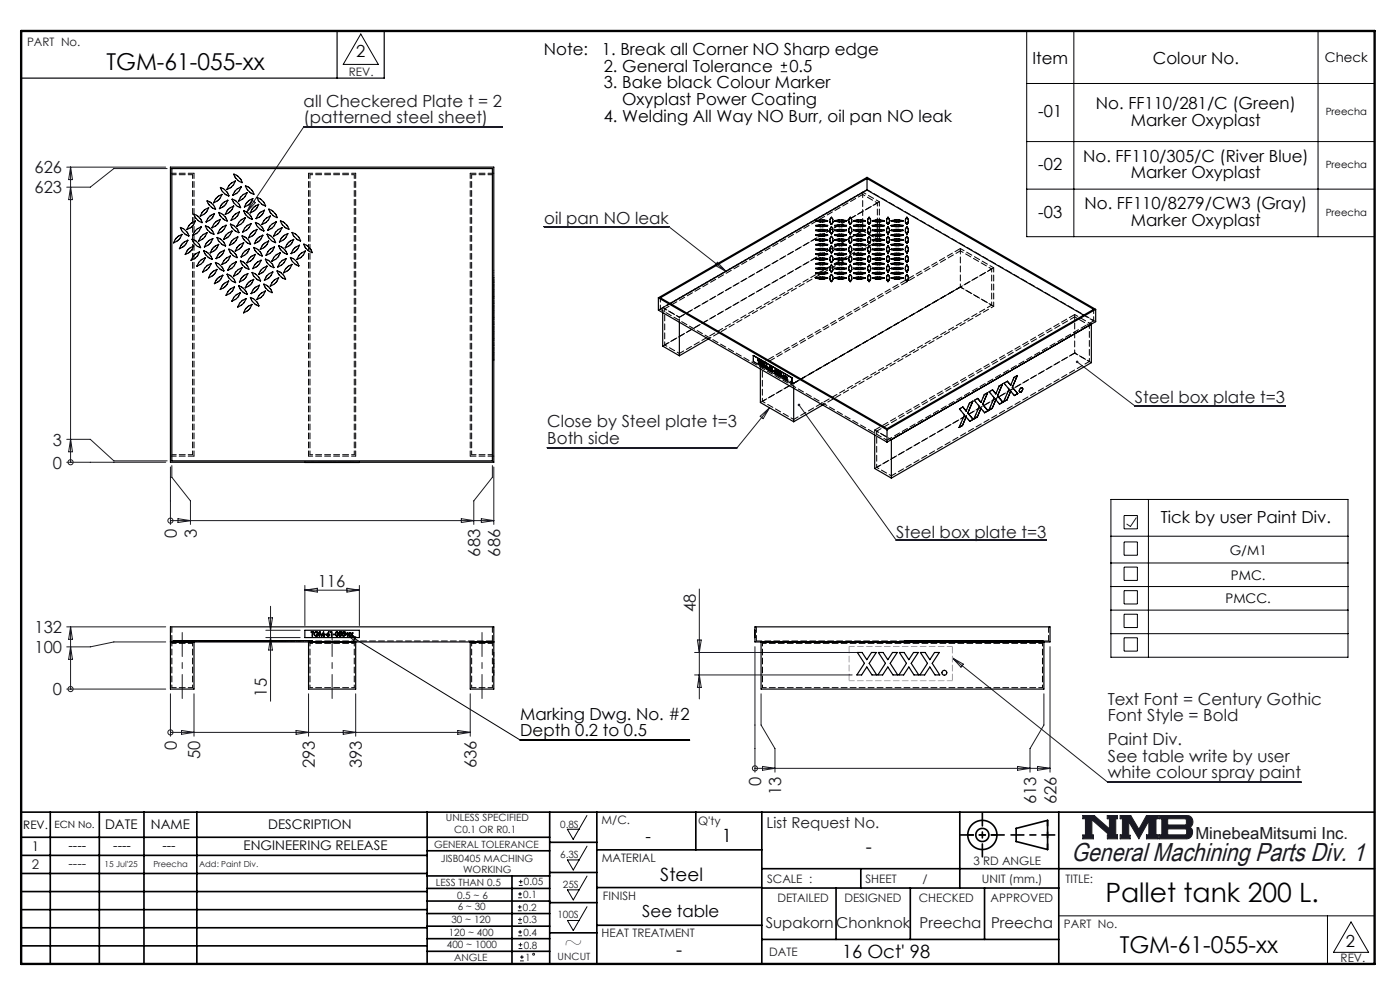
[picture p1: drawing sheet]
<svg xmlns="http://www.w3.org/2000/svg" width="297mm" height="210mm" viewBox="0 0 297 210" stroke-linecap="round" stroke-linejoin="round" font-family="sans-serif">
<defs><g id="words">
<text font-size="5.6" x="234.5" y="191.4">Pallet tank 200 L.</text>
<text font-size="5.5" fill="#191924" x="227.3" y="182.7">General Machining Parts Div. 1</text>
<g font-size="4.9">
<text x="22.6" y="14.8">TGM-61-055-xx</text>
<text x="119.6" y="201.6">~</text>
<text x="237.5" y="202.1">TGM-61-055-xx</text>
</g>
<g font-size="3.9">
<text x="153.1" y="178.6">1</text>
<text x="183.7" y="181">-</text>
<text x="140.1" y="186.9">Steel</text>
<text x="143.5" y="202.9">-</text>
<text x="178.6" y="203.3">16 Oct' 98</text>
</g>
<g font-size="3.5">
<text x="115.4" y="11.7">Note:</text>
<text x="127.7" y="11.7">1. Break all Corner NO Sharp edge</text>
<text x="75.6" y="12.1">2</text>
<text x="128.1" y="15.2">2. General Tolerance</text>
<text x="167.5" y="15.2">0.5</text>
<text x="219" y="13.5">Item</text>
<text x="244.6" y="13.5">Colour No.</text>
<text x="128.1" y="18.7">3. Bake black Colour Marker</text>
<text x="132" y="22.3">Oxyplast Power Coating</text>
<text x="232.5" y="23.1">No. FF110/281/C (Green)</text>
<text x="128.1" y="25.8">4. Welding All Way NO Burr, oil pan NO leak</text>
<text x="220.3" y="24.9">-01</text>
<text x="239.9" y="26.6">Marker Oxyplast</text>
<text x="229.8" y="34.3">No. FF110/305/C (River Blue)</text>
<text x="220.3" y="36.1">-02</text>
<text x="239.9" y="37.8">Marker Oxyplast</text>
<text x="220.3" y="46.2">-03</text>
<text x="230.1" y="44.4">No. FF110/8279/CW3 (Gray)</text>
<text x="239.9" y="47.9">Marker Oxyplast</text>
<text x="246.2" y="110.8">Tick by user Paint Div.</text>
<text x="110.4" y="152.7">Marking Dwg. No. #2</text>
<text x="110.4" y="156.2">Depth 0.2 to 0.5</text>
<text x="136.9" y="178.6">-</text>
<text x="136.3" y="194.4">See table</text>
<text x="285.5" y="200.9">2</text>
</g>
<g font-size="3.5" fill="#191924">
<text x="64.4" y="22.6">all Checkered Plate t = 2</text>
<text x="64.4" y="26.2">(patterned steel sheet)</text>
<text x="7.3" y="41">623</text>
<text x="7.3" y="36.8">626</text>
<text x="115.4" y="47.5">oil pan NO leak</text>
<text x="240.8" y="85.6">Steel box plate t=3</text>
<text x="11.2" y="94.5">3</text>
<text x="116.1" y="90.7">Close by Steel plate t=3</text>
<text x="116.1" y="94.2">Both side</text>
<text x="11.2" y="99.4">0</text>
<text x="37.5" y="114.2" transform="rotate(-90 37.5 114.2)">0</text>
<text x="41.7" y="114.2" transform="rotate(-90 41.7 114.2)">3</text>
<text x="101.8" y="118.1" transform="rotate(-90 101.8 118.1)">683</text>
<text x="106.1" y="118.1" transform="rotate(-90 106.1 118.1)">686</text>
<text x="190.1" y="114">Steel box plate t=3</text>
<text x="67.4" y="124.4">116</text>
<text x="147.6" y="129.8" transform="rotate(-90 147.6 129.8)">48</text>
<text x="7.3" y="134.3">132</text>
<text x="7.3" y="138.6">100</text>
<text x="11.2" y="147.5">0</text>
<text x="56.6" y="147.8" transform="rotate(-90 56.6 147.8)">15</text>
<text x="235" y="149.5">Text Font = Century Gothic</text>
<text x="235" y="153">Font Style = Bold</text>
<text x="37.5" y="159.1" transform="rotate(-90 37.5 159.1)">0</text>
<text x="42.5" y="161.1" transform="rotate(-90 42.5 161.1)">50</text>
<text x="235" y="158">Paint Div.</text>
<text x="235" y="161.6">See table write by user</text>
<text x="66.8" y="163" transform="rotate(-90 66.8 163)">293</text>
<text x="76.8" y="163" transform="rotate(-90 76.8 163)">393</text>
<text x="101.1" y="163" transform="rotate(-90 101.1 163)">636</text>
<text x="161.5" y="166.7" transform="rotate(-90 161.5 166.7)">0</text>
<text x="235" y="165.1">white colour spray paint</text>
<text x="165.7" y="168.7" transform="rotate(-90 165.7 168.7)">13</text>
<text x="219.8" y="170.6" transform="rotate(-90 219.8 170.6)">613</text>
<text x="224.1" y="170.6" transform="rotate(-90 224.1 170.6)">626</text>
<text x="253.6" y="178.1">MinebeaMitsumi Inc.</text>
</g>
<g font-size="3.2" fill="#191924">
<text x="162.6" y="175.5">List Request No.</text>
<text x="162.4" y="196.8">Supakorn</text>
<text x="177.4" y="196.8">Chonknok</text>
<text x="195.1" y="196.8">Preecha</text>
<text x="210.2" y="196.8">Preecha</text>
</g>
<g font-size="2.8">
<text x="281.1" y="13.2">Check</text>
<text x="260.9" y="117.6">G/M1</text>
<text x="261.1" y="123">PMC.</text>
<text x="260" y="128">PMCC.</text>
<text x="22.3" y="175.9">DATE</text>
<text x="32" y="175.9">NAME</text>
<text x="56.9" y="175.9">DESCRIPTION</text>
<text x="6.8" y="180.6">1</text>
<text x="14.5" y="180.3">----</text>
<text x="24" y="180.3">----</text>
<text x="34.5" y="180.3">---</text>
<text x="51.7" y="180.3">ENGINEERING RELEASE</text>
</g>
<g font-size="2.8" fill="#191924">
<text x="6.8" y="184.4">2</text>
<text x="14.5" y="184.1">----</text>
</g>
<g font-size="2.5" fill="#191924">
<text x="5.7" y="9.8">PART No.</text>
<text x="74" y="16">REV.</text>
<text x="127.6" y="174.8">M/C.</text>
<text x="148.1" y="175.1">Q'ty</text>
<text x="127.6" y="182.8">MATERIAL</text>
<text x="206.5" y="183.6">3 RD ANGLE</text>
<text x="127.9" y="191">FINISH</text>
<text x="162.7" y="187.2">SCALE :</text>
<text x="164.9" y="191.4">DETAILED</text>
<text x="179.1" y="191.4">DESIGNED</text>
<text x="183.6" y="187.2">SHEET</text>
<text x="194.9" y="191.4">CHECKED</text>
<text x="195.7" y="187.2">/</text>
<text x="208.3" y="187.2">UNIT (mm.)</text>
<text x="210.2" y="191.4">APPROVED</text>
<text x="226" y="187.2">TITLE:</text>
<text x="225.7" y="196.8">PART No.</text>
<text x="127.6" y="198.9">HEAT TREATMENT</text>
<text x="163.2" y="202.9">DATE</text>
<text x="284.4" y="204.1">REV.</text>
</g>
<text font-size="2.5" x="4.9" y="175.9">REV.</text>
<g font-size="2.1">
<text x="281.2" y="24.5">Preecha</text>
<text x="281.2" y="35.7">Preecha</text>
<text x="281.2" y="45.8">Preecha</text>
<text x="11.6" y="175.6">ECN No.</text>
</g>
<g font-size="2.1" fill="#191924">
<text x="92.1" y="179.9">GENERAL TOLERANCE</text>
<text x="94.6" y="174.2">UNLESS SPECIFIED</text>
<text x="96.4" y="176.8">C0.1 OR R0.1</text>
<text x="118.8" y="175.5">0.8S</text>
<text x="93.5" y="182.9">JISB0405 MACHING</text>
<text x="98.2" y="185.3">WORKING</text>
<text x="118.8" y="181.9">6.3S</text>
<text x="92.5" y="187.9">LESS THAN 0.5</text>
<text x="97" y="190.7">0.5 ~ 6</text>
<text x="111" y="190.4">0.1</text>
<text x="111.2" y="187.8">0.05</text>
<text x="119.4" y="188.4">25S</text>
<text x="95.8" y="195.8">30 ~ 120</text>
<text x="97.1" y="193.1">6 ~ 30</text>
<text x="110.9" y="193.2">0.2</text>
<text x="111" y="195.9">0.3</text>
<text x="118.2" y="194.8">100S</text>
<text x="94.8" y="201.1">400 ~ 1000</text>
<text x="95.2" y="198.5">120 ~ 400</text>
<text x="96.3" y="203.9">ANGLE</text>
<text x="111" y="198.5">0.4</text>
<text x="111.1" y="201.2">0.8</text>
<text x="111.4" y="203.8">1</text>
<text x="118.3" y="203.7">UNCUT</text>
</g>
<g font-size="1.8" fill="#191924">
<text x="22.2" y="183.9">15 Jul'25</text>
<text x="32.5" y="183.9">Preecha</text>
<text x="42.2" y="183.9">Add: Paint Div.</text>
</g>
</g></defs>
<g fill="none" stroke="#000" stroke-width=".35">
<path d="M4.5 172.3h287.1M4.5 177.6h112.1M10.7 172.3v32.2M21.1 172.3v32.2M30.5 172.3v32.2M41.8 172.3v32.2M90.6 172.3v32.2M116.6 172.3v32.2M116.6 178.7h10M126.6 172.3v32.2M147.6 172.3v8M161.6 172.3v32.2"/>
<path d="M203.6 172.3v16.1M215.6 175.7l6.6-1.7v6.2l-6.6-1.7zM224.6 172.3v32.2M4.5 185.3h86.1M4.5 181.4h86.1M4.5 189.1h86.1M4.5 193h86.1M4.5 196.8h86.1M90.6 199.1h26M90.6 193.8h26M90.6 188.5h26M90.6 191.1h26"/>
<path d="M90.6 180.5h26M90.6 185.8h26M90.6 196.5h26M108.6 185.8v18.5M116.6 185.1h10M116.6 191.5h10M116.6 197.9h10M126.6 196.3h35M126.6 188.3h35M126.6 180.3h35M161.6 184.3h130M161.6 199.3h63"/>
<path d="M161.6 188.4h63M177.4 188.4v10.9M182.6 184.3v4.1M193.1 188.4v10.9M208.9 188.4v10.9M4.5 200.6h86.1M90.6 201.8h26"/>
<circle cx="208.4" cy="177.1" r="3.1"/>
<circle cx="208.4" cy="177.1" r="1.39"/>
</g>
<path d="M229.7 173h2.4l3.3 2.8v-2.1h-.5v-.7h2.2v.7h-.4v3.4h.4v.8h-2.2v-.8h.4l-3.7-3.2v3.2h.4v.8h-2.3v-.8h.6v-3.4h-.6zM237.6 173h2.3l1.7 2.9 1.6-2.9h2.5v.7h-.5v3.4h.5v.8h-2.5v-.8h.5v-3l-2.1 3.8-2.1-3.6v2.9h.3v.7h-2.2v-.8h.5v-3.4h-.5zM245.9 173h6a1.34 1.34 0 0 1 1.1 1 1.34 1.34 0 0 1-.6 1.5 1.33 1.33 0 0 1 .5 1.4 1.33 1.33 0 0 1-1.2 1h-5.8v-.8h.6v-3.4h-.6zM247.7 173.7h3.8l.2 .2v.8l-.3 .3h-3.7zM247.7 175.8h3.8l.2 .3v.7l-.3 .3h-3.7z" fill="none" stroke="#191924" stroke-width=".21"/>
<path d="M76.5 7.2l3.8 6.5h-7.5zM124.5 173l-2.9 5-1.2-2.1h2.4M124.5 179.5l-2.9 5.1-1.2-2.2h2.4M124.5 185.8l-2.9 5.1-1.2-2.1h2.4M124.5 192.3l-2.9 5.1-1.2-2.1h2.4M224.6 194.3h67M281.6 194.3v10.2M286.6 195.6l3.7 6.4h-7.4z" fill="none" stroke="#000" stroke-width=".21"/>
<path d="M4.5 6.6h287.1" fill="none" stroke="#000" stroke-width=".21" stroke-dasharray="6.3 1.3 1.3 1.3" stroke-dashoffset="1.9"/>
<path d="M71.5 6.6v10M81.5 6.6v10h-77" fill="none" stroke="#000" stroke-width=".25"/>
<path d="M205.3 177.1h6.2M222.2 174v6.2" fill="none" stroke="#000" stroke-width=".35" stroke-dasharray="15.2 1.3 1.3 1.3" stroke-dashoffset="14.1"/>
<path d="M203.8 177.1h9.2M208.4 172.5v9.2M214.5 177.1h9.3" fill="none" stroke="#000" stroke-width=".35" stroke-dasharray="15.2 1.3 1.3 1.3" stroke-dashoffset="12.5"/>
<path d="M4.5 6.6h287.1v197.9h-287.1z" fill="none" stroke="#000" stroke-width=".5"/>
<path d="M229.7 173v.7h.6v3.4h-.6v.8h2.3v-.8h-.4v-3.2l3.7 3.2h-.4v.8h2.2v-.8h-.4v-3.4h.4v-.7h-2.2v.7h.5v2.1l-3.3-2.8zM237.6 173v.7h.5v3.4h-.5v.8h2.2v-.7h-.3v-2.9l2.1 3.6 2.1-3.8v3h-.5v.8h2.5v-.8h-.5v-3.4h.5v-.7h-2.5l-1.6 2.9-1.7-2.9zM247.7 175.8h3.8l.2 .3v.7l-.3 .3h-3.7zM245.9 173v.7h.6v3.4h-.6v.8h6.3l.5-.5 .3-.8-.1-.7-.5-.4a1.34 1.34 0 0 0 .6-1.5 1.34 1.34 0 0 0-1.1-1zM247.7 173.7h3.7l.3 .2v.9l-.3 .2h-3.7z" fill-rule="evenodd" fill="#191924"/>
<g fill="none" stroke="#000" stroke-width=".21">
<path d="M165.6 15.2h1.4M165.6 13.9h1.4M166.3 13.2v1.3M217.8 6.6h73.8v43.6h-73.8zM217.8 17.7h73.8M227.8 6.6v43.6M279.6 6.6v43.6M217.8 30h73.8M217.8 40.1h73.8M235.7 105.9h50.3v33.5h-50.3zM235.7 113.7h50.3M235.7 119.4h50.3"/>
<path d="M238.5 109.4h2.8v2.8h-2.8zM238.5 115h2.8v2.8h-2.8zM243.6 105.9v33.5M73 134.1l37.3 22.9h36M73 134.1l2.5 1-.4 .7zM235.7 124.4h50.3M235.7 129.4h50.3M235.7 134.4h50.3M238.5 120.3h2.8v2.8h-2.8zM238.5 125.3h2.8v2.8h-2.8zM238.5 130.3h2.8v2.8h-2.8zM238.5 135.3h2.8v2.8h-2.8z"/>
</g>
<g fill="none" stroke="#191924" stroke-width=".21">
<path d="M14.2 35.5h21M15 35.5v62.6M15 39.7l.4 2.6h-.8zM15 35.5l.4 2.6h-.8zM35.5 35.8h-11.3l-5 3.9h-5M106.5 26.9h-42.1l-12 18.1M53.5 42.5l.7 .5-1.8 2zM115.4 48.1h26.5l12.1 9.5M152.2 55.6l1.8 2-2.3-1.3zM228.5 76.8l12.3 9.3h31.8M14.2 98.1h21M14.2 93.2h5l5 4.6h11.3"/>
<path d="M15 93.2l.4 2.6h-.8zM15 98.1h.1M36.2 99.1v12.1M36.5 98.8v2.4l3.9 5v5M104.5 98.8v2.4l-4 5v5M104.8 99.1v12.1M161.3 88.3l2-1.8-1.4 2.3zM163.3 86.5l-6.9 8.5h-40.3M169.5 85.9l20.6 28.7h31.9M36.2 110.4h.1M36.2 110.4h68.6M37.8 110l2.6 .4-2.6 .4z"/>
<path d="M97.9 110l2.6 .4-2.6 .4zM102.1 110l2.7 .4-2.7 .4zM241 109.8l-1.2 1.9-.7-.5M14.2 133h21M15 133v13.2M15 137.2l.4 2.7h-.8zM15 133l.4 2.6h-.8zM35.2 136.2h-11l-5 1h-5M56.4 135.2h7.3M56.4 133.7h7.3M57 131h.8l-.4 2.7zM57.4 128.6v20.1"/>
<path d="M57.4 135.2l.4 2.7h-.8zM64.7 124.2v8.5M64.7 125.2h11.5M64.7 125.2l2.6-.4v.8zM73.6 124.8l2.6 .4-2.6 .4zM76.2 124.2v8.5M147.4 138.4h34.5M147.9 135.8h.9l-.4 2.6zM148.4 124.9v23.4M160.2 137.2v26.6M202 139.6l33 26.3h41M202 139.6l2.4 1.3-.5 .6z"/>
<path d="M222.8 137.2v26.6M14.2 146.2h21M15 146.2h.1M36.2 155.4h.1M36.2 147.2v9M36.2 155.4h63.6M38.5 154.9l2.7 .5-2.7 .4zM41.2 147.2v9M62.8 154.9l2.7 .5-2.7 .4zM65.5 147.2v9M72.8 154.9l2.7 .5-2.7 .4zM75.5 147.2v9"/>
<path d="M97.1 154.9l2.7 .5-2.7 .4zM99.8 147.2v9M147.4 143.2h33.4M148.4 143.2l.4 2.6h-.9zM161.5 147.2v6.6l2.9 5v5M221.5 147.2v6.6l-3 5v5M160.2 163h.1M160.2 163h62.6M161.8 162.6l2.6 .4-2.6 .4zM215.9 162.6l2.6 .4-2.6 .4zM220.1 162.6l2.7 .4-2.7 .4zM109.9 193.2h.8"/>
<path d="M109.9 192.4h.8M109.9 195.9h.8M109.9 195h.8M109.9 190.4h.8M109.9 189.6h.8M109.9 198.5h.8M109.9 197.7h.8M110.1 187.8h.8M110.1 187h.8M110.3 192v.8M110.3 194.6v.9M110.3 189.2v.8"/>
<path d="M110.3 197.3v.8M110.4 200v.8M110.5 186.6v.8M110 201.2h.8M110 200.4h.8M110.3 203.8h.8M110.3 203h.8M110.7 202.6v.8"/>
<circle cx="15" cy="98.1" r=".54"/>
<circle cx="36.2" cy="110.4" r=".54"/>
<circle cx="15" cy="146.2" r=".54"/>
<circle cx="36.2" cy="155.4" r=".54"/>
<circle cx="160.2" cy="163" r=".54"/>
<circle cx="113.2" cy="202.4" r=".2"/>
</g>
<path d="M38.7 148.2v-14M70.5 148.2v-14M102.3 148.2v-14" fill="none" stroke="#191924" stroke-width=".21" stroke-dasharray="15.2 1.3 1.3 1.3" stroke-dashoffset="10.1"/>
<path d="M180.1 137.1h21.9M180.1 144.4h21.9" fill="none" stroke="#f0f" stroke-width=".21" stroke-dasharray="1.3 .6" stroke-dashoffset=".2"/>
<path d="M180.1 137.1v7.3M202 137.1v7.3" fill="none" stroke="#f0f" stroke-width=".21" stroke-dasharray="1.3 .6" stroke-dashoffset="-.1"/>
<path d="M228.3 76.6a.27 .27 0 0 0 .1 .4 .27 .27 0 0 0 .4-.3 .27 .27 0 0 0-.5-.2l.2 .3zM169.3 85.7a.27 .27 0 0 0 .1 .5 .28 .28 0 0 0 .4-.4 .27 .27 0 0 0-.5-.1l.2 .2z" fill="#191924"/>
<g fill="none" stroke="#000" stroke-width=".25">
<path d="M36.2 35.5h68.6v62.6h-68.6zM36.5 35.8h68v62h-68zM46.8 39.8l.8 .4 .6 .6 .4 .7-.9-.3-.6-.7zM48.7 39.2l.4-.4 .8-.4-.8 1.3-.9 .5zM49.6 36.9l.7 .4 .7 .6 .3 .9-.6-.4-.7-.6zM52.1 39.4l.7 .3 .7 .7 .3 .8-.7-.3-.6-.6zM183.9 37.9v2.4M37.4 50.5l.4-.4 .8-.4-.5 1-1.3 .8zM38.3 48.2l.7 .4 .7 .6 .3 .9-.7-.4-.6-.6zM38.6 51.8l1.2-.8-.5 .9-1.2 .9zM39.8 51h.1M40.1 52.7l1-.5-.5 1-1.3 .8 .4-.8z"/>
<path d="M40.5 47.4l.9-.5-.5 1-1.2 .8 .3-.8zM40.8 50.7l.7 .4 .6 .6 .4 .8-.7-.3-.6-.6zM40.9 49.9h.1M41.1 54.3l.4-.5 .8-.3-.8 1.2-.9 .5zM41.1 45.4l.7 .4 .7 .6 .4 .8-.7-.3-.7-.6zM41.4 49l.5-.5 .8-.3-.6 .9-1.2 .8zM42.3 55.5l1.2-.8-.4 .9-1.3 .9zM42.7 50.2l1.2-.8-.5 .9-1.2 .9zM43 44.9l.5-.4 .8-.4-.9 1.2-.9 .6zM43.3 53.2l.7 .3 .6 .7 .4 .8-.7-.3-.7-.7zM43.5 54.7h.1M43.6 47.9l.7 .3 .7 .7 .3 .8-.7-.3-.6-.7z"/>
<path d="M43.8 56.4l1-.5-.5 1-1.3 .8 .4-.8zM43.9 49.4h.1M44 42.6l.7 .3 .6 .7 .4 .8-.7-.3-.7-.7zM44.2 51.1l1-.5-.9 1.3-.9 .5 .4-.8zM44.3 46.1l.4-.4 .8-.4-.5 1-1.3 .8zM44.6 53.6h.1M44.8 58l.5-.5 .7-.3-.5 .9-1.2 .8zM45 48.3h.1M45.4 52.4l1-.5-.5 .9-1.3 .8 .4-.8zM45.7 55.7l.7 .3 .7 .6 .4 .9-.7-.3-.7-.7zM45.8 47.1l.9-.5-.5 .9-1.2 .8 .3-.8zM46 59.2l1.2-.8-.5 .9-1.2 .9z"/>
<path d="M46 50.4l.9 .4 .6 .6 .4 .7-.9-.3-.6-.7zM46.1 41.8l1-.5-.8 1.2-1 .5 .4-.8zM46.4 53.9l1.2-.8-.5 .9-1.2 .9zM46.4 45.1l.8 .4 .7 .6 .3 .7-.8-.3-.7-.7zM46.7 48.6l.5-.4 .8-.4-.6 .9-1.2 .9zM47.1 43.3l1.2-.8-.5 .9-1.2 .9zM47.2 58.4h.1M47.6 53.1h.1M47.6 55.1l.5-.4 .8-.4-.9 1.3-.9 .5zM48 49.8l.4-.4 .8-.4-.8 1.3-.9 .5zM48.2 58.2l.8 .4 .6 .6 .4 .7-.9-.4-.6-.6zM48.3 57.3h.1"/>
<path d="M48.3 42.5h.1M48.3 44.5l.5-.4 .8-.4-.9 1.3-.9 .5zM48.5 52.9l.9 .4 .6 .6 .3 .7-.8-.4-.6-.6zM48.7 52h.1M48.9 47.6l.8 .4 .7 .6 .3 .7-.9-.4-.6-.6zM49.1 56.1l1-.5-.5 .9-1.3 .8 .4-.7zM49.2 42.3l.9 .4 .6 .6 .3 .7-.8-.4-.6-.6zM49.4 41.4h.1M49.5 50.8l1-.5-.6 .9-1.2 .8 .4-.7zM49.6 45.8l.4-.5 .8-.3-.5 .9-1.3 .8zM49.9 40.5l.5-.5 .8-.3-.6 .9-1.2 .8zM50.1 57.6l1.2-.8-.5 1-1.2 .8z"/>
<path d="M50.4 52.3l.5-.4 .8-.4-.5 .9-1.3 .9zM50.8 47l1.2-.8-.5 .9-1.2 .9zM51 55.4l.8 .3 .7 .7 .3 .7-.8-.4-.7-.6zM51.3 56.8h.1M51.3 58.9l.5-.5 .8-.3-.9 1.2-.9 .5zM51.4 50l.7 .4 .6 .6 .4 .8-.7-.3-.6-.6zM51.4 41.4l1-.5-.5 .9-1.3 .9 .4-.8zM51.7 53.6l.4-.5 .8-.3-.8 1.2-.9 .5zM51.8 44.7l.6 .4 .7 .6 .4 .8-.7-.3-.7-.6zM52 46.2h.1M52 48.3l.5-.5 .8-.4-.6 1-1.2 .8zM52.4 55.7v.1"/>
<path d="M52.4 40.9h.1M52.7 42.7l.9-.6-.5 1-1.2 .8 .3-.8zM52.9 59.8l.9-.5-.5 .9-1.2 .9 .3-.8zM53.1 45.1h.1M53.2 54.5l1-.5-.9 1.2-.9 .6 .4-.8zM53.3 49.5l.4-.4 .8-.4-.8 1.2-.9 .6zM53.5 57.8l.7 .3 .7 .7 .3 .8-.7-.3-.6-.7zM53.9 52.5l.7 .3 .6 .7 .4 .8-.7-.3-.7-.7zM53.9 43.9l1-.5-.6 .9-1.2 .8 .4-.7zM54.2 56l.4-.4 .8-.4-.5 1-1.3 .8zM54.2 47.2l.7 .3 .7 .7 .3 .8-.6-.3-.7-.7zM54.5 50.7l1.2-.8-.5 1-1.2 .8z"/>
<path d="M54.5 41.9l.9 .4 .6 .7 .4 .6-.9-.3-.6-.7zM54.9 45.4l1.2-.8-.5 1-1.2 .8zM55.4 57.3l.5-.5 .7-.3-.8 1.2-.9 .5zM55.7 49.9h.1M55.7 52l.5-.5 .8-.3-.5 .9-1.3 .8zM56.1 44.6h.1M56.1 59.4v.1M56.1 46.7l.5-.5 .8-.3-.9 1.2-.9 .5zM56.4 55l.6 .3 .7 .6 .4 .9-.7-.4-.7-.6zM56.7 49.7l.7 .3 .6 .6 .4 .9-.7-.4-.6-.6zM56.8 48.8v.1M56.9 58.2l1-.5-.8 1.2-1 .6 .4-.8z"/>
<path d="M57.1 44.4l.6 .3 .7 .6 .4 .9-.7-.4-.7-.6zM57.3 52.9l.9-.5-.5 .9-1.2 .9 .3-.8zM57.6 47.6l1-.5-.5 .9-1.3 .9 .4-.8zM57.9 59.7l.4-.4 .8-.4-.8 1.3-.9 .5zM58.5 54.1l.9-.5-.4 .9-1.3 .9 .4-.8zM58.6 49.1l1.2-.8-.5 1-1.2 .8zM58.8 57.4l.7 .4 .7 .6 .3 .9-.7-.4-.6-.6zM59.2 52.1l.7 .4 .6 .6 .4 .9-.7-.4-.7-.6zM59.4 53.6h.1M59.5 55.7l.4-.5 .8-.3-.5 .9-1.3 .8zM59.5 46.8l.7 .4 .7 .6 .3 .9-.6-.4-.7-.6zM59.8 48.3h.1"/>
<path d="M59.8 50.4l.5-.5 .8-.3-.9 1.2-.9 .5zM60.5 52.5v.1M60.7 56.9l.5-.4 .8-.4-.9 1.2-.9 .6zM61 51.6l.5-.4 .8-.4-.8 1.2-1 .6zM61.6 54.7l.8 .3 .7 .7 .3 .7-.8-.4-.7-.6zM62 49.4l.8 .3 .6 .7 .4 .7-.9-.4-.6-.7zM62.3 52.8l1.2-.8-.5 1-1.2 .8zM63.5 52h.1M63.8 53.8l1-.5-.6 .9-1.2 .8 .4-.7zM64.4 51.8l.9 .4 .6 .7 .4 .6-.9-.3-.6-.7zM173.1 58.9l1-.1 1.5 .1M173.1 57.9l1-.1 1.5 .1"/>
<path d="M173.1 56.9l1-.2 1.5 .2M173.1 55.9l1-.2 1.5 .2M173.1 54.9l1-.2 1.5 .2M173.1 53.9l1-.2 1.5 .2M173.1 52.9l1-.2 1.5 .2M173.1 51.9l1-.2 1.5 .2M173.1 50.8l1-.1 1.5 .1M173.1 49.8l1-.1 1.5 .1M173.1 48.8l1-.1 1.5 .1M173.1 48.8l.7 .3M173.1 49.8l.7 .3M173.1 50.8l.7 .3"/>
<path d="M173.1 51.9l.7 .2M173.1 52.9l.7 .2M173.1 53.9l.7 .2M173.1 54.9l.7 .2M173.1 55.9l.7 .2M173.1 56.9l.7 .2M173.1 57.9l.7 .3M173.1 58.9l.7 .3M173.1 58.9l.7 .2M173.1 57.9l.7 .2M173.1 54.9l.7 .1M173.1 53.9l.7 .1"/>
<path d="M173.1 52.9l.7 .1M173.1 51.9l.7 .1M173.1 50.9l.7 .1M173.1 49.9l.7 .1M173.1 48.8l.7 .2M173.1 47.8l.7 .2M173.1 46.8l.7 .2M173.8 47l.3 .1M173.8 48.1h.3M173.8 49.1h.3M173.8 50.1h.3M173.8 51.1h.3"/>
<path d="M173.8 52.1h.3M173.8 53.1h.3M173.8 54.1h.3M173.8 55.1h.3M173.8 56.1l.3 .1M173.8 57.1l.3 .1M173.8 58.2h.3M173.8 59.2h.3M173.8 59.1h.3M173.8 58.1h.3M173.8 57.1h.3M173.8 56.1h.3"/>
<path d="M173.8 55l.3 .1M173.8 54l.3 .1M173.8 53h.3M173.8 52h.3M173.8 51h.3M173.8 50h.3M173.8 49h.3M173.8 48h.3M173.8 48.1l-.7-.3 1-.2 1.5 .2-.8 .3M173.8 47h.3M173.8 47l-.7-.2 1-.2 1.5 .2-.8 .2M173.8 47h.1"/>
<path d="M173.8 48v.1M173.8 49v.1M173.8 50v.1M173.8 51v.1M173.8 52v.1M173.8 53v.1M173.8 54v.1M173.8 55v.1M173.8 56.1h.1M173.8 57.1h.1M173.8 58.1v.1M173.8 59.1v.1"/>
<path d="M174.1 47.1h.4M174.1 48.1h.4M174.1 49.1h.4M174.1 50.1h.4M174.1 51.1h.4M174.1 52.1h.4M174.1 53.1h.4M174.1 54.1h.4M174.1 55.1h.4M174.1 56.2h.4M174.1 57.2h.4M174.1 58.2h.4"/>
<path d="M174.1 59.2h.4M174.1 59.1h.4M174.1 47v.1M174.1 48v.1M174.1 49v.1M174.1 50v.1M174.1 51v.1M174.1 52v.1M174.1 53v.1M174.1 54.1h.1M174.1 55.1h.1M174.1 56.1v.1"/>
<path d="M174.1 57.1v.1M174.1 58.1v.1M174.1 59.1v.1M174.1 58.1h.4M174.1 57.1h.4M174.1 56.1h.4M174.1 53h.4M174.1 52h.4M174.1 51h.4M174.1 50h.4M174.1 49h.4M174.1 48h.4"/>
<path d="M174.1 47h.4M174.5 47v.1M174.5 48v.1M174.5 49v.1M174.5 50v.1M174.5 51v.1M174.5 52v.1M174.5 53v.1M174.5 54.1h.1M174.5 55.1h.1M174.5 56.1v.1M174.5 57.1v.1"/>
<path d="M174.5 58.1v.1M174.5 59.1v.1M174.8 47l-.3 .1M174.8 48.1h-.3M174.8 49.1h-.3M174.8 50.1h-.3M174.8 51.1h-.3M174.8 52.1h-.3M174.8 53.1h-.3M174.8 54.1h-.3M174.8 55.1h-.3M174.8 56.1l-.3 .1"/>
<path d="M174.8 57.1l-.3 .1M174.8 58.2h-.3M174.8 59.2h-.3M174.8 59.1h-.3M174.8 58.1h-.3M174.8 57.1h-.3M174.8 56.1h-.3M174.8 55l-.3 .1M174.8 54l-.3 .1M174.8 53h-.3M174.8 52h-.3M174.8 51h-.3"/>
<path d="M174.8 50h-.3M174.8 49h-.3M174.8 48h-.3M174.8 47h-.3M174.8 47h.1M174.8 48v.1M174.8 49v.1M174.8 50v.1M174.8 51v.1M174.8 52v.1M174.8 53v.1M174.8 54v.1"/>
<path d="M174.8 55v.1M174.8 56.1h.1M174.8 57.1h.1M174.8 58.1v.1M174.8 59.1v.1M175.6 48.8l-.8 .3M175.6 49.8l-.8 .3M175.6 50.8l-.8 .3M175.6 51.9l-.8 .2M175.6 52.9l-.8 .2M175.6 53.9l-.8 .2M175.6 54.9l-.8 .2"/>
<path d="M175.6 55.9l-.8 .2M175.6 56.9l-.8 .2M175.6 57.9l-.8 .3M175.6 58.9l-.8 .3M175.6 58.9l-.8 .2M175.6 57.9l-.8 .2M175.6 54.9l-.8 .1M175.6 53.9l-.8 .1M175.6 52.9l-.8 .1M175.6 51.9l-.8 .1M175.6 50.9l-.8 .1M175.6 49.9l-.8 .1"/>
<path d="M175.6 48.8l-.8 .2M175.6 47.8l-.8 .2M175.6 46.8l-.8 .2M176.1 59.1v.2M176.1 57.1v.2M176.1 55.1v.2M176.1 53.1v.2M176.1 51.1v.2M176.1 49v.2M176.1 47v.2M176.1 59.4v-.7l.2-.5 .4 .5-.1 .7M176.1 55.4v-.8l.2-.4 .4 .4-.1 .8"/>
<path d="M176.1 53.3v-.7l.3-.4 .3 .4-.1 .8M176.1 51.3v-.7l.2-.5 .4 .5-.1 .7M176.1 49.3v-.7l.2-.5 .4 .5-.1 .7M176.1 47.3v-.7l.2-.5 .4 .4-.1 .8M176.1 59.4l.2 .3M176.1 57.4l.2 .3M176.1 55.4l.2 .3M176.1 53.3l.2 .4M176.1 51.3l.2 .4M176.1 49.3l.2 .3M176.1 47.3l.2 .3M176.1 59.3l.2 .4"/>
<path d="M176.1 47.2v.1M176.1 49.2v.1M176.1 51.3h.1M176.1 55.3v.1M176.1 57.3v.1M176.1 59.3v.1M176.1 57.3l.2 .3M176.1 55.3l.2 .3M176.1 51.3l.2 .3M176.1 49.2l.2 .4M176.1 47.2l.2 .3M176.3 59.7h.1"/>
<path d="M176.3 57.7h.1M176.3 55.7h.1M176.3 53.7h.1M176.3 51.7h.1M176.3 49.6h.1M176.3 47.6h.1M176.3 47.5v.1M176.3 51.6v.1M176.3 55.6v.1M176.3 57.6v.1M176.3 57.6l.1 .1M176.3 55.6h.1"/>
<path d="M176.3 51.6h.1M176.3 47.5h.1M176.4 53.6l-.1 .1M176.4 47.5v.1M176.4 49.6h.1M176.4 51.6v.1M176.4 53.6v.1M176.4 55.6v.1M176.4 59.7h.1M176.6 57.3l.1-.7-.4-.4-.2 .5v.7M176.6 59.4l-.2 .3M176.6 57.3l-.2 .4"/>
<path d="M176.6 55.4l-.2 .3M176.6 53.4l-.2 .3M176.6 51.3l-.2 .4M176.6 49.3l-.2 .3M176.6 47.3l-.2 .3M176.6 59.3l-.2 .4M176.6 47.2v.1M176.6 49.2v.1M176.6 51.3h.1M176.6 53.3v.1M176.6 55.3v.1M176.6 59.3v.1"/>
<path d="M176.6 55.3l-.2 .3M176.6 53.3l-.2 .3M176.6 51.3l-.2 .3M176.6 49.2l-.2 .4M176.6 47.2l-.2 .3M176.7 59.1l-.1 .2M176.7 57.1l-.1 .2M176.7 55.1l-.1 .2M176.7 53.1l-.1 .2M176.7 51.1l-.1 .2M176.7 49l-.1 .2M176.7 47l-.1 .2"/>
<path d="M177.1 58.9l1-.1 1.5 .1M177.1 57.9l1-.1 1.5 .1M177.1 56.9l1-.2 1.5 .2M177.1 55.9l1-.2 1.5 .2M177.1 54.9l1-.2 1.5 .2M177.1 53.9l1-.2 1.5 .2M177.1 52.9l1-.2 1.5 .2M177.1 51.9l1-.2 1.5 .2M177.1 50.8l1-.1 1.5 .1M177.1 49.8l1-.1 1.5 .1M177.1 48.8l1-.1 1.5 .1M177.1 48.8l.7 .3"/>
<path d="M177.1 49.8l.7 .3M177.1 50.8l.7 .3M177.1 51.9l.7 .2M177.1 52.9l.7 .2M177.1 53.9l.7 .2M177.1 54.9l.7 .2M177.1 55.9l.7 .2M177.1 56.9l.7 .2M177.1 57.9l.7 .3M177.1 58.9l.7 .3M177.1 58.9l.7 .2M177.1 57.9l.7 .2"/>
<path d="M177.1 54.9l.7 .1M177.1 53.9l.7 .1M177.1 52.9l.7 .1M177.1 51.9l.7 .1M177.1 50.9l.7 .1M177.1 49.9l.7 .1M177.1 48.8l.7 .2M177.1 47.8l.7 .2M177.1 46.8l.7 .2M177.8 47l.3 .1M177.8 48.1h.3M177.8 49.1h.3"/>
<path d="M177.8 50.1h.3M177.8 51.1h.3M177.8 52.1h.3M177.8 53.1h.3M177.8 54.1h.3M177.8 55.1h.3M177.8 56.1l.3 .1M177.8 57.1l.3 .1M177.8 58.2h.3M177.8 59.2h.3M177.8 59.1h.3M177.8 58.1h.3"/>
<path d="M177.8 57.1h.3M177.8 56.1h.3M177.8 55l.3 .1M177.8 54l.3 .1M177.8 53h.3M177.8 52h.3M177.8 51h.3M177.8 50h.3M177.8 49h.3M177.8 48h.3M177.8 48.1l-.7-.3 1-.2 1.5 .2-.8 .3M177.8 47h.3"/>
<path d="M177.8 47l-.7-.2 1-.2 1.5 .2-.8 .2M177.8 47h.1M177.8 48v.1M177.8 49v.1M177.8 50v.1M177.8 51v.1M177.8 52v.1M177.8 53v.1M177.8 54v.1M177.8 55v.1M177.8 56.1h.1M177.8 57.1h.1"/>
<path d="M177.8 58.1v.1M177.8 59.1v.1M178.1 47.1h.4M178.1 48.1h.4M178.1 49.1h.4M178.1 50.1h.4M178.1 51.1h.4M178.1 52.1h.4M178.1 53.1h.4M178.1 54.1h.4M178.1 55.1h.4M178.1 56.2h.4"/>
<path d="M178.1 57.2h.4M178.1 58.2h.4M178.1 59.2h.4M178.1 59.1h.4M178.1 47v.1M178.1 48v.1M178.1 49v.1M178.1 50v.1M178.1 51v.1M178.1 52v.1M178.1 53v.1M178.1 54.1h.1"/>
<path d="M178.1 55.1h.1M178.1 56.1v.1M178.1 57.1v.1M178.1 58.1v.1M178.1 59.1v.1M178.1 58.1h.4M178.1 57.1h.4M178.1 56.1h.4M178.1 53h.4M178.1 52h.4M178.1 51h.4M178.1 50h.4"/>
<path d="M178.1 49h.4M178.1 48h.4M178.1 47h.4M178.5 47v.1M178.5 48v.1M178.5 49v.1M178.5 50v.1M178.5 51v.1M178.5 52v.1M178.5 53v.1M178.5 54.1h.1M178.5 55.1h.1"/>
<path d="M178.5 56.1v.1M178.5 57.1v.1M178.5 58.1v.1M178.5 59.1v.1M178.8 47l-.3 .1M178.8 48.1h-.3M178.8 49.1h-.3M178.8 50.1h-.3M178.8 51.1h-.3M178.8 52.1h-.3M178.8 53.1h-.3M178.8 54.1h-.3"/>
<path d="M178.8 55.1h-.3M178.8 56.1l-.3 .1M178.8 57.1l-.3 .1M178.8 58.2h-.3M178.8 59.2h-.3M178.8 59.1h-.3M178.8 58.1h-.3M178.8 57.1h-.3M178.8 56.1h-.3M178.8 55l-.3 .1M178.8 54l-.3 .1M178.8 53h-.3"/>
<path d="M178.8 52h-.3M178.8 51h-.3M178.8 50h-.3M178.8 49h-.3M178.8 48h-.3M178.8 47h-.3M178.8 47h.1M178.8 48v.1M178.8 49v.1M178.8 50v.1M178.8 51v.1M178.8 52v.1"/>
<path d="M178.8 53v.1M178.8 54v.1M178.8 55v.1M178.8 56.1h.1M178.8 57.1h.1M178.8 58.1v.1M178.8 59.1v.1M179.6 48.8l-.8 .3M179.6 49.8l-.8 .3M179.6 50.8l-.8 .3M179.6 51.9l-.8 .2M179.6 52.9l-.8 .2"/>
<path d="M179.6 53.9l-.8 .2M179.6 54.9l-.8 .2M179.6 55.9l-.8 .2M179.6 56.9l-.8 .2M179.6 57.9l-.8 .3M179.6 58.9l-.8 .3M179.6 58.9l-.8 .2M179.6 57.9l-.8 .2M179.6 54.9l-.8 .1M179.6 53.9l-.8 .1M179.6 52.9l-.8 .1M179.6 51.9l-.8 .1"/>
<path d="M179.6 50.9l-.8 .1M179.6 49.9l-.8 .1M179.6 48.8l-.8 .2M179.6 47.8l-.8 .2M179.6 46.8l-.8 .2M180.1 59.1v.2M180.1 57.1v.2M180.1 55.1v.2M180.1 53.1v.2M180.1 51.1v.2M180.1 49v.2M180.1 47v.2"/>
<path d="M180.1 59.4v-.7l.2-.5 .4 .5-.1 .7M180.1 57.4v-.7l.2-.5 .4 .4-.1 .8M180.1 55.4v-.8l.2-.4 .4 .4-.1 .8M180.1 53.3v-.7l.2-.4 .4 .4-.1 .7M180.1 49.3v-.7l.2-.5 .4 .5-.1 .7M180.1 47.3v-.7l.2-.5 .4 .4-.1 .8M180.1 59.4l.2 .3M180.1 57.4l.2 .3M180.1 55.4l.2 .3M180.1 53.3l.2 .4M180.1 51.3l.2 .4M180.1 49.3l.2 .3"/>
<path d="M180.1 47.3l.2 .3M180.1 59.3l.2 .4M180.1 47.2v.1M180.1 49.2v.1M180.1 51.3h.1M180.1 55.3v.1M180.1 57.3v.1M180.1 59.3v.1M180.1 57.3l.2 .3M180.1 55.3l.2 .3M180.1 51.3l.2 .3M180.1 49.2l.2 .4"/>
<path d="M180.1 47.2l.2 .3M180.3 59.7h.1M180.3 57.7h.1M180.3 55.7h.1M180.3 53.7h.1M180.3 51.7h.1M180.3 49.6h.1M180.3 47.6h.1M180.3 47.5v.1M180.3 51.6v.1M180.3 55.6v.1M180.3 57.6v.1"/>
<path d="M180.3 51.6l.1 .1M180.3 57.6h.1M180.3 55.6h.1M180.3 47.5h.1M180.4 47.5v.1M180.4 49.6h.1M180.4 55.6v.1M180.4 57.6v.1M180.4 59.7h.1M180.6 51.3l.1-.7-.4-.5-.2 .5v.7M180.6 59.4l-.2 .3M180.6 57.4l-.2 .3"/>
<path d="M180.6 55.4l-.2 .3M180.6 53.3l-.2 .4M180.6 51.3l-.2 .4M180.6 49.3l-.2 .3M180.6 47.3l-.2 .3M180.6 59.3l-.2 .4M180.6 47.2v.1M180.6 49.2v.1M180.6 55.3v.1M180.6 57.3v.1M180.6 59.3v.1M180.6 57.3l-.2 .3"/>
<path d="M180.6 55.3l-.2 .3M180.6 49.2l-.2 .4M180.6 47.2l-.2 .3M180.7 59.1l-.1 .2M180.7 57.1l-.1 .2M180.7 55.1l-.1 .2M180.7 53.1l-.1 .2M180.7 51.1l-.1 .2M180.7 49l-.1 .2M180.7 47l-.1 .2M181.1 58.9l1-.1 1.5 .1M181.1 57.9l1-.1 1.5 .1"/>
<path d="M181.1 56.9l1-.2 1.5 .2M181.1 55.9l1-.2 1.5 .2M181.1 54.9l1-.2 1.5 .2M181.1 53.9l1-.2 1.5 .2M181.1 52.9l1-.2 1.5 .2M181.1 51.9l1-.2 1.5 .2M181.1 50.8l1-.1 1.5 .1M181.1 49.8l1-.1 1.5 .1M181.1 48.8l1-.1 1.5 .1M181.1 48.8l.7 .3M181.1 49.8l.7 .3M181.1 50.8l.7 .3"/>
<path d="M181.1 51.9l.7 .2M181.1 52.9l.7 .2M181.1 53.9l.7 .2M181.1 54.9l.7 .2M181.1 55.9l.7 .2M181.1 56.9l.7 .2M181.1 57.9l.7 .3M181.1 58.9l.7 .3M181.1 58.9l.7 .2M181.1 57.9l.7 .2M181.1 54.9l.7 .1M181.1 53.9l.7 .1"/>
<path d="M181.1 52.9l.7 .1M181.1 51.9l.7 .1M181.1 50.9l.7 .1M181.1 49.9l.7 .1M181.1 48.8l.7 .2M181.1 47.8l.7 .2M181.1 46.8l.7 .2M181.8 47l.3 .1M181.8 48.1h.3M181.8 49.1h.3M181.8 50.1h.3M181.8 51.1h.3"/>
<path d="M181.8 52.1h.3M181.8 53.1h.3M181.8 54.1h.3M181.8 55.1h.3M181.8 56.1l.3 .1M181.8 57.1l.3 .1M181.8 58.2h.3M181.8 59.2h.3M181.8 59.1h.3M181.8 58.1h.3M181.8 57.1h.3M181.8 56.1h.3"/>
<path d="M181.8 55l.3 .1M181.8 54l.3 .1M181.8 53h.3M181.8 52h.3M181.8 51h.3M181.8 50h.3M181.8 49h.3M181.8 48h.3M181.8 48.1l-.7-.3 1-.2 1.5 .2-.8 .3M181.8 47h.3M181.8 47l-.7-.2 1-.2 1.5 .2-.8 .2M181.8 47h.1"/>
<path d="M181.8 48v.1M181.8 49v.1M181.8 50v.1M181.8 51v.1M181.8 52v.1M181.8 53v.1M181.8 54v.1M181.8 55v.1M181.8 56.1h.1M181.8 57.1h.1M181.8 58.1v.1M181.8 59.1v.1"/>
<path d="M182.1 47.1h.4M182.1 48.1h.4M182.1 49.1h.4M182.1 50.1h.4M182.1 51.1h.4M182.1 52.1h.4M182.1 53.1h.4M182.1 54.1h.4M182.1 55.1h.4M182.1 56.2h.4M182.1 57.2h.4M182.1 58.2h.4"/>
<path d="M182.1 59.2h.4M182.1 59.1h.4M182.1 47v.1M182.1 48v.1M182.1 49v.1M182.1 50v.1M182.1 51v.1M182.1 52v.1M182.1 53v.1M182.1 54.1h.1M182.1 55.1h.1M182.1 56.1v.1"/>
<path d="M182.1 57.1v.1M182.1 58.1v.1M182.1 59.1v.1M182.1 58.1h.4M182.1 57.1h.4M182.1 56.1h.4M182.1 53h.4M182.1 52h.4M182.1 51h.4M182.1 50h.4M182.1 49h.4M182.1 48h.4"/>
<path d="M182.1 47h.4M182.5 47v.1M182.5 48v.1M182.5 49v.1M182.5 50v.1M182.5 51v.1M182.5 52v.1M182.5 53v.1M182.5 54.1h.1M182.5 55.1h.1M182.5 56.1v.1M182.5 57.1v.1"/>
<path d="M182.5 58.1v.1M182.5 59.1v.1M182.8 47l-.3 .1M182.8 48.1h-.3M182.8 49.1h-.3M182.8 50.1h-.3M182.8 51.1h-.3M182.8 52.1h-.3M182.8 53.1h-.3M182.8 54.1h-.3M182.8 55.1h-.3M182.8 56.1l-.3 .1"/>
<path d="M182.8 57.1l-.3 .1M182.8 58.2h-.3M182.8 59.2h-.3M182.8 59.1h-.3M182.8 58.1h-.3M182.8 57.1h-.3M182.8 56.1h-.3M182.8 55l-.3 .1M182.8 54l-.3 .1M182.8 53h-.3M182.8 52h-.3M182.8 51h-.3"/>
<path d="M182.8 50h-.3M182.8 49h-.3M182.8 48h-.3M182.8 47h-.3M182.8 47h.1M182.8 48v.1M182.8 49v.1M182.8 50v.1M182.8 51v.1M182.8 52v.1M182.8 53v.1M182.8 54v.1"/>
<path d="M182.8 55v.1M182.8 56.1h.1M182.8 57.1h.1M182.8 58.1v.1M182.8 59.1v.1M183.6 48.8l-.8 .3M183.6 49.8l-.8 .3M183.6 50.8l-.8 .3M183.6 51.9l-.8 .2M183.6 52.9l-.8 .2M183.6 53.9l-.8 .2M183.6 54.9l-.8 .2"/>
<path d="M183.6 55.9l-.8 .2M183.6 56.9l-.8 .2M183.6 57.9l-.8 .3M183.6 58.9l-.8 .3M183.6 58.9l-.8 .2M183.6 57.9l-.8 .2M183.6 54.9l-.8 .1M183.6 53.9l-.8 .1M183.6 52.9l-.8 .1M183.6 51.9l-.8 .1M183.6 50.9l-.8 .1M183.6 49.9l-.8 .1"/>
<path d="M183.6 48.8l-.8 .2M183.6 47.8l-.8 .2M183.6 46.8l-.8 .2M183.9 40.3l46 26.5M183.9 40.3l-41.7 24.1M184.1 59.1v.2M184.1 57.1v.2M184.1 55.1v.2M184.1 53.1v.2M184.1 51.1v.2M184.1 49v.2M184.1 47v.2"/>
<path d="M184.1 57.4v-.7l.2-.5 .4 .4-.1 .8M184.1 55.4v-.8l.2-.4 .4 .4-.1 .8M184.1 53.3v-.7l.3-.4 .3 .4-.1 .8M184.1 51.3v-.7l.2-.5 .4 .5-.1 .7M184.1 49.3v-.7l.2-.5 .4 .5-.1 .7M184.1 47.3v-.7l.2-.5 .4 .4-.1 .8M184.1 59.4l.2 .3M184.1 57.4l.2 .3M184.1 55.4l.2 .3M184.1 53.3l.2 .4M184.1 51.3l.2 .4M184.1 49.3l.2 .3"/>
<path d="M184.1 47.3l.2 .3M184.1 59.3l.2 .4M184.1 47.2v.1M184.1 49.2v.1M184.1 51.3h.1M184.1 55.3v.1M184.1 57.3v.1M184.1 59.3v.1M184.1 57.3l.2 .3M184.1 55.3l.2 .3M184.1 51.3l.2 .3M184.1 49.2l.2 .4"/>
<path d="M184.1 47.2l.2 .3M184.3 59.7h.1M184.3 57.7h.1M184.3 55.7h.1M184.3 53.7h.1M184.3 51.7h.1M184.3 49.6h.1M184.3 47.6h.1M184.3 47.5v.1M184.3 51.6v.1M184.3 55.6v.1M184.3 57.6v.1"/>
<path d="M184.3 57.6h.1M184.3 55.6h.1M184.3 51.6h.1M184.3 47.5h.1M184.4 53.6l-.1 .1M184.4 47.5v.1M184.4 49.6h.1M184.4 51.6v.1M184.4 53.6v.1M184.4 55.6v.1M184.4 57.6v.1M184.6 59.3l.1-.6-.4-.5-.2 .5v.7"/>
<path d="M184.6 59.3l-.2 .4M184.6 57.4l-.2 .3M184.6 55.4l-.2 .3M184.6 53.4l-.2 .3M184.6 51.3l-.2 .4M184.6 49.3l-.2 .3M184.6 47.3l-.2 .3M184.6 47.2v.1M184.6 49.2v.1M184.6 51.3h.1M184.6 53.3v.1M184.6 55.3v.1"/>
<path d="M184.6 57.3v.1M184.6 57.3l-.2 .3M184.6 55.3l-.2 .3M184.6 53.3l-.2 .3M184.6 51.3l-.2 .3M184.6 49.2l-.2 .4M184.6 47.2l-.2 .3M184.7 59.1l-.1 .2M184.7 57.1l-.1 .2M184.7 55.1l-.1 .2M184.7 53.1l-.1 .2M184.7 51.1l-.1 .2"/>
<path d="M184.7 49l-.1 .2M184.7 47l-.1 .2M185.1 58.9l1-.1 1.5 .1M185.1 57.9l1-.1 1.5 .1M185.1 56.9l1-.2 1.5 .2M185.1 55.9l1-.2 1.5 .2M185.1 54.9l1-.2 1.5 .2M185.1 53.9l1-.2 1.5 .2M185.1 52.9l1-.2 1.5 .2M185.1 51.9l1-.2 1.5 .2M185.1 50.8l1-.1 1.5 .1M185.1 49.8l1-.1 1.5 .1"/>
<path d="M185.1 48.8l1-.1 1.5 .1M185.1 48.8l.7 .3M185.1 49.8l.7 .3M185.1 50.8l.7 .3M185.1 51.9l.7 .2M185.1 52.9l.7 .2M185.1 53.9l.7 .2M185.1 54.9l.7 .2M185.1 55.9l.7 .2M185.1 56.9l.7 .2M185.1 57.9l.7 .3M185.1 58.9l.7 .3"/>
<path d="M185.1 58.9l.7 .2M185.1 57.9l.7 .2M185.1 54.9l.7 .1M185.1 53.9l.7 .1M185.1 52.9l.7 .1M185.1 51.9l.7 .1M185.1 50.9l.7 .1M185.1 49.9l.7 .1M185.1 48.8l.7 .2M185.1 47.8l.7 .2M185.1 46.8l.7 .2M185.8 47l.3 .1"/>
<path d="M185.8 48.1h.3M185.8 49.1h.3M185.8 50.1h.3M185.8 51.1h.3M185.8 52.1h.3M185.8 53.1h.3M185.8 54.1h.3M185.8 55.1h.3M185.8 56.1l.3 .1M185.8 57.1l.3 .1M185.8 58.2h.3M185.8 59.2h.3"/>
<path d="M185.8 59.1h.3M185.8 58.1h.3M185.8 57.1h.3M185.8 56.1h.3M185.8 55l.3 .1M185.8 54l.3 .1M185.8 53h.3M185.8 52h.3M185.8 51h.3M185.8 50h.3M185.8 49h.3M185.8 48h.3"/>
<path d="M185.8 48.1l-.7-.3 1-.2 1.5 .2-.8 .3M185.8 47h.3M185.8 47l-.7-.2 1-.2 1.5 .2-.8 .2M185.8 47h.1M185.8 48v.1M185.8 49v.1M185.8 50v.1M185.8 51v.1M185.8 52v.1M185.8 53v.1M185.8 54v.1M185.8 55v.1"/>
<path d="M185.8 56.1h.1M185.8 57.1h.1M185.8 58.1v.1M185.8 59.1v.1M186.1 47.1h.4M186.1 48.1h.4M186.1 49.1h.4M186.1 50.1h.4M186.1 51.1h.4M186.1 52.1h.4M186.1 53.1h.4M186.1 54.1h.4"/>
<path d="M186.1 55.1h.4M186.1 56.2h.4M186.1 57.2h.4M186.1 58.2h.4M186.1 59.2h.4M186.1 59.1h.4M186.1 47v.1M186.1 48v.1M186.1 49v.1M186.1 50v.1M186.1 51v.1M186.1 52v.1"/>
<path d="M186.1 53v.1M186.1 54.1h.1M186.1 55.1h.1M186.1 56.1v.1M186.1 57.1v.1M186.1 58.1v.1M186.1 59.1v.1M186.1 58.1h.4M186.1 57.1h.4M186.1 56.1h.4M186.1 53h.4M186.1 52h.4"/>
<path d="M186.1 51h.4M186.1 50h.4M186.1 49h.4M186.1 48h.4M186.1 47h.4M186.5 47v.1M186.5 48v.1M186.5 49v.1M186.5 50v.1M186.5 51v.1M186.5 52v.1M186.5 53v.1"/>
<path d="M186.5 54.1h.1M186.5 55.1h.1M186.5 56.1v.1M186.5 57.1v.1M186.5 58.1v.1M186.5 59.1v.1M186.8 47l-.3 .1M186.8 48.1h-.3M186.8 49.1h-.3M186.8 50.1h-.3M186.8 51.1h-.3M186.8 52.1h-.3"/>
<path d="M186.8 53.1h-.3M186.8 54.1h-.3M186.8 55.1h-.3M186.8 56.1l-.3 .1M186.8 57.1l-.3 .1M186.8 58.2h-.3M186.8 59.2h-.3M186.8 59.1h-.3M186.8 58.1h-.3M186.8 57.1h-.3M186.8 56.1h-.3M186.8 55l-.3 .1"/>
<path d="M186.8 54l-.3 .1M186.8 53h-.3M186.8 52h-.3M186.8 51h-.3M186.8 50h-.3M186.8 49h-.3M186.8 48h-.3M186.8 47h-.3M186.8 47h.1M186.8 48v.1M186.8 49v.1M186.8 50v.1"/>
<path d="M186.8 51v.1M186.8 52v.1M186.8 53v.1M186.8 54v.1M186.8 55v.1M186.8 56.1h.1M186.8 57.1h.1M186.8 58.1v.1M186.8 59.1v.1M187.6 48.8l-.8 .3M187.6 49.8l-.8 .3M187.6 50.8l-.8 .3"/>
<path d="M187.6 51.9l-.8 .2M187.6 52.9l-.8 .2M187.6 53.9l-.8 .2M187.6 54.9l-.8 .2M187.6 55.9l-.8 .2M187.6 56.9l-.8 .2M187.6 57.9l-.8 .3M187.6 58.9l-.8 .3M187.6 58.9l-.8 .2M187.6 57.9l-.8 .2M187.6 54.9l-.8 .1M187.6 53.9l-.8 .1"/>
<path d="M187.6 52.9l-.8 .1M187.6 51.9l-.8 .1M187.6 50.9l-.8 .1M187.6 49.9l-.8 .1M187.6 48.8l-.8 .2M187.6 47.8l-.8 .2M187.6 46.8l-.8 .2M188.1 59.1v.2M188.1 57.1v.2M188.1 55.1v.2M188.1 53.1v.2M188.1 51.1v.2"/>
<path d="M188.1 49v.2M188.1 47v.2M188.1 59.4v-.7l.2-.5 .4 .5-.1 .7M188.1 57.4v-.7l.2-.5 .4 .4-.1 .8M188.1 55.4v-.8l.2-.4 .4 .4-.1 .8M188.1 53.3v-.7l.2-.4 .4 .4-.1 .7M188.1 51.3v-.7l.2-.5 .4 .5-.1 .7M188.1 49.3v-.7l.2-.5 .4 .5-.1 .7M188.1 47.3v-.7l.2-.5 .4 .4-.1 .8M188.1 59.4l.2 .3M188.1 57.4l.2 .3M188.1 55.4l.2 .3"/>
<path d="M188.1 53.3l.2 .4M188.1 51.3l.2 .4M188.1 49.3l.2 .3M188.1 47.3l.2 .3M188.1 59.3l.2 .4M188.1 47.2v.1M188.1 49.2v.1M188.1 51.3h.1M188.1 55.3v.1M188.1 57.3v.1M188.1 59.3v.1M188.1 57.3l.2 .3"/>
<path d="M188.1 55.3l.2 .3M188.1 51.3l.2 .3M188.1 49.2l.2 .4M188.1 47.2l.2 .3M188.3 59.7h.1M188.3 57.7h.1M188.3 55.7h.1M188.3 53.7h.1M188.3 51.7h.1M188.3 49.6h.1M188.3 47.6h.1M188.3 47.5v.1"/>
<path d="M188.3 51.6v.1M188.3 55.6v.1M188.3 57.6v.1M188.3 57.6h.1M188.3 55.6h.1M188.3 51.6h.1M188.3 47.5h.1M188.4 47.5v.1M188.4 49.6h.1M188.4 51.6v.1M188.4 55.6v.1M188.4 57.6v.1"/>
<path d="M188.4 59.7h.1M188.6 59.4l-.2 .3M188.6 57.4l-.2 .3M188.6 55.4l-.2 .3M188.6 53.3l-.2 .4M188.6 51.3l-.2 .4M188.6 49.3l-.2 .3M188.6 47.3l-.2 .3M188.6 59.3l-.2 .4M188.6 47.2v.1M188.6 49.2v.1M188.6 51.3h.1"/>
<path d="M188.6 55.3v.1M188.6 57.3v.1M188.6 59.3v.1M188.6 57.3l-.2 .3M188.6 55.3l-.2 .3M188.6 51.3l-.2 .3M188.6 49.2l-.2 .4M188.6 47.2l-.2 .3M188.7 59.1l-.1 .2M188.7 57.1l-.1 .2M188.7 55.1l-.1 .2M188.7 53.1l-.1 .2"/>
<path d="M188.7 51.1l-.1 .2M188.7 49l-.1 .2M188.7 47l-.1 .2M189.1 58.9l1-.1 1.5 .1M189.1 57.9l1-.1 1.5 .1M189.1 56.9l1-.2 1.5 .2M189.1 55.9l1-.2 1.5 .2M189.1 54.9l1-.2 1.5 .2M189.1 53.9l1-.2 1.5 .2M189.1 52.9l1-.2 1.5 .2M189.1 51.9l1-.2 1.5 .2M189.1 50.8l1-.1 1.5 .1"/>
<path d="M189.1 49.8l1-.1 1.5 .1M189.1 48.8l1-.1 1.5 .1M189.1 48.8l.7 .3M189.1 49.8l.7 .3M189.1 50.8l.7 .3M189.1 51.9l.7 .2M189.1 52.9l.7 .2M189.1 53.9l.7 .2M189.1 54.9l.7 .2M189.1 55.9l.7 .2M189.1 56.9l.7 .2M189.1 57.9l.7 .3"/>
<path d="M189.1 58.9l.7 .3M189.1 50.9l.7 .1M189.1 54.9l.7 .1M189.1 58.9l.7 .2M189.1 57.9l.7 .2M189.1 53.9l.7 .1M189.1 52.9l.7 .1M189.1 51.9l.7 .1M189.1 49.9l.7 .1M189.1 48.8l.7 .2M189.1 47.8l.7 .2M189.1 46.8l.7 .2"/>
<path d="M189.8 47l.3 .1M189.8 48.1h.3M189.8 49.1h.3M189.8 50.1h.3M189.8 51.1h.3M189.8 52.1h.3M189.8 53.1h.3M189.8 54.1h.3M189.8 55.1h.3M189.8 56.1l.3 .1M189.8 57.1l.3 .1M189.8 58.2h.3"/>
<path d="M189.8 59.2h.3M189.8 59.1h.3M189.8 58.1h.3M189.8 57.1h.3M189.8 56.1h.3M189.8 55l.3 .1M189.8 54l.3 .1M189.8 53h.3M189.8 52h.3M189.8 51h.3M189.8 50h.3M189.8 49h.3"/>
<path d="M189.8 48h.3M189.8 48.1l-.7-.3 1-.2 1.5 .2-.8 .3M189.8 47h.3M189.8 47l-.7-.2 1-.2 1.5 .2-.8 .2M189.8 47h.1M189.8 48v.1M189.8 49v.1M189.8 50v.1M189.8 51v.1M189.8 52v.1M189.8 53v.1M189.8 54v.1"/>
<path d="M189.8 55v.1M189.8 56.1h.1M189.8 57.1h.1M189.8 58.1v.1M189.8 59.1v.1M190.1 47.1h.4M190.1 48.1h.4M190.1 49.1h.4M190.1 50.1h.4M190.1 51.1h.4M190.1 52.1h.4M190.1 53.1h.4"/>
<path d="M190.1 54.1h.4M190.1 55.1h.4M190.1 56.2h.4M190.1 57.2h.4M190.1 58.2h.4M190.1 59.2h.4M190.1 59.1h.4M190.1 47v.1M190.1 48v.1M190.1 49v.1M190.1 50v.1M190.1 51v.1"/>
<path d="M190.1 52v.1M190.1 53v.1M190.1 54.1h.1M190.1 55.1h.1M190.1 56.1v.1M190.1 57.1v.1M190.1 58.1v.1M190.1 59.1v.1M190.1 58.1h.4M190.1 57.1h.4M190.1 56.1h.4M190.1 53h.4"/>
<path d="M190.1 52h.4M190.1 51h.4M190.1 50h.4M190.1 49h.4M190.1 48h.4M190.1 47h.4M190.5 47v.1M190.5 48v.1M190.5 49v.1M190.5 50v.1M190.5 51v.1M190.5 52v.1"/>
<path d="M190.5 53v.1M190.5 54.1h.1M190.5 55.1h.1M190.5 56.1v.1M190.5 57.1v.1M190.5 58.1v.1M190.5 59.1v.1M190.8 47l-.3 .1M190.8 48.1h-.3M190.8 49.1h-.3M190.8 50.1h-.3M190.8 51.1h-.3"/>
<path d="M190.8 52.1h-.3M190.8 53.1h-.3M190.8 54.1h-.3M190.8 55.1h-.3M190.8 56.1l-.3 .1M190.8 57.1l-.3 .1M190.8 58.2h-.3M190.8 59.2h-.3M190.8 59.1h-.3M190.8 58.1h-.3M190.8 57.1h-.3M190.8 56.1h-.3"/>
<path d="M190.8 55l-.3 .1M190.8 54l-.3 .1M190.8 53h-.3M190.8 52h-.3M190.8 51h-.3M190.8 50h-.3M190.8 49h-.3M190.8 48h-.3M190.8 47h-.3M190.8 47h.1M190.8 48v.1M190.8 49v.1"/>
<path d="M190.8 50v.1M190.8 51v.1M190.8 52v.1M190.8 53v.1M190.8 54v.1M190.8 55v.1M190.8 56.1h.1M190.8 57.1h.1M190.8 58.1v.1M190.8 59.1v.1M191.6 48.8l-.8 .3M191.6 49.8l-.8 .3"/>
<path d="M191.6 50.8l-.8 .3M191.6 51.9l-.8 .2M191.6 52.9l-.8 .2M191.6 53.9l-.8 .2M191.6 54.9l-.8 .2M191.6 55.9l-.8 .2M191.6 56.9l-.8 .2M191.6 57.9l-.8 .3M191.6 58.9l-.8 .3M191.6 58.9l-.8 .2M191.6 57.9l-.8 .2M191.6 54.9l-.8 .1"/>
<path d="M191.6 53.9l-.8 .1M191.6 52.9l-.8 .1M191.6 51.9l-.8 .1M191.6 50.9l-.8 .1M191.6 49.9l-.8 .1M191.6 48.8l-.8 .2M191.6 47.8l-.8 .2M191.6 46.8l-.8 .2M192.1 59.1v.2M192.1 57.1v.2M192.1 55.1v.2M192.1 53.1v.2"/>
<path d="M192.1 51.1v.2M192.1 49v.2M192.1 47v.2M192.1 59.4v-.7l.2-.5 .4 .5-.1 .7M192.1 57.4v-.7l.2-.5 .4 .4-.1 .8M192.1 55.4v-.8l.2-.4 .4 .4-.1 .8M192.1 53.4v-.8l.2-.4 .4 .4-.1 .8M192.1 51.3v-.7l.2-.5 .4 .5-.1 .7M192.1 47.3v-.7l.2-.5 .4 .4-.1 .8M192.1 49.3v-.7l.2-.5 .4 .5-.1 .7M192.1 59.4l.2 .3M192.1 57.4l.2 .3"/>
<path d="M192.1 55.4l.2 .3M192.1 53.4l.2 .3M192.1 51.3l.2 .4M192.1 47.3l.2 .3M192.1 49.3l.2 .3M192.1 59.3l.2 .4M192.1 47.2v.1M192.1 49.2v.1M192.1 53.3v.1M192.1 55.3v.1M192.1 57.3v.1M192.1 59.3v.1"/>
<path d="M192.1 57.3l.2 .3M192.1 55.3l.2 .3M192.1 53.3l.2 .3M192.1 49.2l.2 .4M192.1 47.2l.2 .3M192.3 59.7h.1M192.3 57.7h.1M192.3 55.7h.1M192.3 53.7h.1M192.3 51.7h.1M192.3 49.6h.1M192.3 47.6h.1"/>
<path d="M192.3 47.5v.1M192.3 53.6v.1M192.3 55.6v.1M192.3 57.6v.1M192.3 57.6h.1M192.3 55.6h.1M192.3 53.6h.1M192.3 47.5h.1M192.4 47.5v.1M192.4 49.6h.1M192.4 53.6v.1M192.4 55.6v.1"/>
<path d="M192.4 57.6v.1M192.4 59.7h.1M192.6 59.4l-.2 .3M192.6 57.4l-.2 .3M192.6 55.4l-.2 .3M192.6 53.4l-.2 .3M192.6 51.3l-.2 .4M192.6 47.3l-.2 .3M192.6 49.3l-.2 .3M192.6 59.3l-.2 .4M192.6 47.2v.1M192.6 49.2v.1"/>
<path d="M192.6 53.3v.1M192.6 55.3v.1M192.6 57.3v.1M192.6 59.3v.1M192.6 57.3l-.2 .3M192.6 55.3l-.2 .3M192.6 53.3l-.2 .3M192.6 49.2l-.2 .4M192.6 47.2l-.2 .3M192.7 59.1l-.1 .2M192.7 57.1l-.1 .2M192.7 55.1l-.1 .2"/>
<path d="M192.7 53.1l-.1 .2M192.7 51.1l-.1 .2M192.7 49l-.1 .2M192.7 47l-.1 .2M47.3 60.4l.4-.4 .8-.4-.8 1.3-1 .5zM48.8 61.4l1-.5-.6 .9-1.2 .9 .4-.8zM49.7 62.9l1.3-.8-.5 1-1.3 .8zM50.6 60.7l.9 .3 .6 .7 .4 .7-.9-.4-.6-.6zM51 62.1h.1M51 64.2l.4-.5 .8-.3-.8 1.2-.9 .5zM52 61l.1 .1M52.5 65.1l1-.5-.6 .9-1.2 .9 .4-.8z"/>
<path d="M53.2 63.1l.7 .3 .6 .7 .4 .8-.7-.3-.7-.7zM53.8 61.3l1.2-.8-.5 1-1.2 .8zM55 60.5h.1M55 62.6l.5-.5 .8-.3-.8 1.2-1 .5zM55.9 60.3l.9 .4 .6 .6 .4 .7-.9-.3-.6-.7zM139.7 63.2l48.5 28M139.7 63.2l44.2-25.6 48.5 28M139.7 63.2v2.6l48.5 28M140.1 63.2l43.8-25.3 48.1 27.7-43.8 25.3zM140.6 66.3v7.1l3.5 2.1M144.1 68.4v7.1M150.3 71.9l-6.2 3.6"/>
<path d="M159.8 75.4l8.2 4.7M159.8 75.4v1.3l8.2 4.7M160.8 76.3l.1 .1M160.8 76.3l.3 .2-.1-.1M160.8 76.3h.1M160.9 76.4v.7M160.9 77.1h.1M160.9 76.4h.1M161 76.4l-.1 .7M161 76.4h.1M161.2 76.9v-.2a.36 .36 0 0 1 .6 .3M161.2 76.9l.1 .3"/>
<path d="M161.2 76.9h.1M161.3 76.7l-.1 .2M161.3 77.2l.2 .3M161.3 77.2h.1M161.3 78.3v7.1l7.1 4.1M161.3 76.7a.49 .49 0 0 0 .4 .7M161.3 76.7h.2M161.5 76.7l.3 .3M161.5 76.7h.1M161.6 77.5h-.1M161.6 77.2l.3 .1-.1 .1-.3 .1M161.6 77.2l.2 .1"/>
<path d="M161.6 77.2h.1M161.8 77h.1M161.8 77.3v.1M161.8 77.3h.1M162 77.7h.1M162.1 77h.1M162.1 77l-.1 .7M162.1 77l.2 .8M162.1 77.2l-.1 .5M162.1 77.2l.2 .7M162.1 77.2h.1M162.3 77.9h.1"/>
<path d="M162.3 77.9l.3-.4v.6M162.3 77.8h.1M162.6 77.3h.1M162.6 77.3l-.3 .5M162.6 77.3v.8M162.6 78.1h.1M162.8 77.8l.2 .3zM162.8 77.9h.1M163.1 78.1l.2 .4M163.1 78.1h.1M163.2 78l-.1 .1M163.2 78l.2-.3-.1 .3a.25 .25 0 0 1 .2 .3 .25 .25 0 0 1-.1 .2h-.1"/>
<path d="M163.2 78h.1M163.2 78.1h.1M163.3 78.1h-.1v.2h.3M163.3 78.1l.2 .2M163.3 78.1h.1M163.3 78.5h.1M163.5 78.3l-.1 .1M163.5 78.3h.1M163.7 78l.1 .1M163.7 78h.1v.7M163.7 78h.1M163.8 78.1v.6"/>
<path d="M163.8 78.1h.1M163.8 78.7h.1M164.1 78.6l.2 .2zM164.1 78.7h.1M164.4 78.7l.1-.3a.44 .44 0 0 1 .3 .4 .44 .44 0 0 1-.2 .4M164.4 78.7l.2 .5M164.4 78.7h.1M164.5 78.5h.1M164.6 79.2l.1 .1M164.6 78.5l.2 .4M164.6 78.5l-.1 .1v.4l.1 .2 .1-.1M164.6 79.2h.1"/>
<path d="M164.6 78.5h.1M164.8 79.1l-.1 .1M164.8 79.1h-.1M164.8 78.9v.2M164.8 78.9h.1M165 79l.1 .1M165.1 78.8l-.1 .2 .3 .3v.2M165.1 78.8l.2 .1-.3-.2v.3M165.1 78.8h.1M165.1 79.5h.2M165.1 79.5h.1M165.1 79.1l.2 .3"/>
<path d="M165.1 79.1h.1M165.3 79.4h-.2l-.2-.2 .2 .3M165.3 79.3l-.1 .1M165.3 79.3v.1M165.4 79.5l.3 .3M165.4 79.5l.2 .3M165.5 79.3l.1 .1M165.5 79.3h.1M165.6 79.1l-.1 .2 .3 .3v.2M165.6 79.1l.2 .1-.3-.2v.3M165.6 79.1h.1M165.6 79.8h.2h-.2"/>
<path d="M165.6 79.8h.1M165.6 79.4l.2 .2M165.6 79.4h.1M165.8 79.6l-.1 .2zM165.8 79.6h.1M165.9 79.6l.2 .3zM165.9 79.7h.1M166.3 79.6l.1 .3M166.4 79.9h.1M166.4 80l.2 .4M166.5 79.8l-.3 .3zM231.5 68.8h.1"/>
<path d="M231.5 68.8v8.1l-42.4 24.5M232.4 65.6v2.6l-44.2 25.6M232.4 65.6l-44.2 25.6M64.7 98.1h11.5M166.2 80.1v.1M166.2 80.1h.1M166.4 80l.1 .3M166.5 80.3l.1 .1M166.5 80.3h.1M166.6 80.4h.1M166.8 80.2l-.2 .2M166.8 80.2l.2-.1-.3 .3"/>
<path d="M166.8 80.2l-.2-.4 .2 .4M166.8 80.3l.2 .3M166.8 80.1v.1M166.8 80.3h.1M166.9 80.2l.1 .4M167 80.6h.1M168 80.1v1.3M168 80.1h.1M168.4 82.4v7.1M174.5 85.9l-6.1 3.6M185.6 92.3v7.1l3.5 2M188.2 91.2v2.6"/>
<path d="M189.1 93.3h.1M189.1 93.3v8.1M204.2 90.3h.1M205 88.4l-.8 1.9M205 87.2h.1M205 88.4h.1M205 87.2l-.7-.9-.8 .4 1.1 1.3-1.1 2.7 .7-.4M205 88.4l.7 1 .7-.4M205 87.2l.7-1.7 .7-.4-1.1 2.5M205.3 87.6l1.1 1.4M205.3 87.6h.1M206.4 89h.1"/>
<path d="M207.3 88.4h.1M208.1 86.6l-.8 1.8M208.1 85.4h.1M208.1 86.6h.1M208.1 86.6l.8 .9 .7-.4M208.1 85.4l.7-1.7 .7-.4-1 2.5M208.1 85.4l-.7-.9-.7 .4 1.1 1.3-1.2 2.7 .7-.5M208.5 85.8l1.1 1.3M208.5 85.8h.1M209.6 87.1h.1M210.5 86.6h.1M211.3 84.8l-.8 1.8"/>
<path d="M211.3 83.5h.1M211.3 84.8h.1M211.3 84.8l.7 .9 .7-.4M211.3 83.5l-.7-.8-.8 .4 1.1 1.3-1.1 2.6 .7-.4M211.3 83.5l.7-1.6 .7-.4-1.1 2.5M211.6 84l1.1 1.3M211.6 84h.1M212.7 85.3h.1M213.6 84.8h.1M214.4 83l-.8 1.8M214.4 81.7h.1M214.4 83h.1"/>
<path d="M214.4 83l.8 .9 .7-.4M214.4 81.7l.7-1.6 .7-.4-1 2.4M214.4 81.7l-.7-.8-.7 .4 1.1 1.3-1.2 2.6 .7-.4M214.8 82.1l1.1 1.4M214.8 82.1h.1M215.9 83.5h.1M216.3 83.2h.1M216.6 83.1h.1M216.6 83.1l-.2 .1M216.8 82.3a.58 .58 0 0 0-.5 .9M216.9 82.3l.1 .2M217 82.5h.1"/>
<path d="M217 82.5l-.4 .6M36.2 136.2h5v10h-5v-13.2h68.6v13.2h-5v-10h5M36.2 136.2h68.6M64.7 133.7h11.5v1.5h-11.5zM65.5 136.2h10v10h-10zM66 134h.5l-.2 .1v.8l-.1-.8zM66.8 134.1l.3-.1 .4 .2a.48 .48 0 0 0-.5-.1 .48 .48 0 0 0-.2 .6l.5 .1 .2-.2-.3-.1h.4a.49 .49 0 0 1-.7 .4 .49 .49 0 0 1-.1-.8zM67.9 134l-.2 .9 .2-.6 .4 .6M67.9 134h.1M67.9 134l.4 .8 .3-.8M68.3 134.9h.1M68.6 134h.1"/>
<path d="M68.7 134l.1 .9-.2-.6-.3 .6M68.9 134.5l.3 .1zM69.7 134l-.1 .4a.29 .29 0 0 1 .3 .3 .29 .29 0 0 1-.4 .3 .29 .29 0 0 1-.1-.5zM70.2 134h.2v.9zM70.7 134.5l.4 .1zM71.3 134.1a.38 .38 0 0 1 .5 0 .38 .38 0 0 1 0 .5 .33 .33 0 0 1-.4 .4 .33 .33 0 0 1-.2-.5zM71.4 134.1a.35 .35 0 0 1 .3 .4 .35 .35 0 0 1-.3 .3l-.2-.3zM72.1 134h.4l-.4 .1v.3a.31 .31 0 0 1 .4 .2 .31 .31 0 0 1-.2 .3 .31 .31 0 0 1-.4-.2h.1a.22 .22 0 0 0 .3 .2 .22 .22 0 0 0 .1-.4 .22 .22 0 0 0-.3-.1zM72.8 134h.4l-.3 .1-.1 .3a.31 .31 0 0 1 .4 .2 .31 .31 0 0 1-.2 .3 .31 .31 0 0 1-.4-.2h.1a.22 .22 0 0 0 .3 .2 .22 .22 0 0 0 .1-.4 .22 .22 0 0 0-.3-.1zM73.3 134.5l.4 .1zM73.7 134.3l.3 .2 .3-.2-.3 .3 .3 .3-.3-.3-.3 .3 .3-.3zM74.3 134.3l.3 .2 .3-.2-.2 .3 .2 .3-.3-.3-.3 .3 .3-.3z"/>
<path d="M160.2 133.7v1.5M160.2 133h62.6v3.2h-62.6zM161.5 136.2h60v10h-60zM181.9 138.4h1l1 1.5 1-1.5h1l-1.5 2.3 1.6 2.5h-1l-1.1-1.7-1.1 1.7h-1l1.6-2.5zM186.3 138.4h1l1 1.5 1-1.5h1l-1.5 2.3 1.6 2.5h-1l-1.1-1.7-1.1 1.7h-1l1.6-2.5zM190.8 138.4h1l1 1.5 1-1.5h1l-1.5 2.3 1.6 2.5h-1l-1.1-1.7-1.1 1.7h-1l1.6-2.5zM195.3 138.4h1l1 1.5 1-1.5h1l-1.5 2.3 1.6 2.5h-1l-1.1-1.7-1.1 1.7h-1l1.6-2.5z"/>
<circle cx="69.6" cy="134.7" r=".19"/>
<circle cx="200.3" cy="142.7" r=".52"/>
</g>
<g fill="none" stroke="#000" stroke-width=".21" stroke-dasharray="1.3 .6">
<path d="M36.2 36.8h5M99.8 36.8h5M183.9 37.9v-.3M104.8 60h.1M104.8 58.9h.1M104.8 58.9v-.1M104.8 59.9h.1M104.8 57.9h.1M104.8 58.4h.1M104.8 57.4h.1M104.8 58.8h.1M173.8 46.7h.3"/>
<path d="M173.8 47.8l.3-.1M173.8 48.8l.3-.1M173.8 49.8h.3M173.8 50.8h.3M173.8 51.8h.3M173.8 52.8h.3M173.8 53.8h.3M173.8 54.8h.3M173.8 55.8h.3M173.8 56.8h.3M173.8 57.9l.3-.1M173.8 58.9l.3-.1"/>
<path d="M173.8 58.8v.1M173.8 57.8v.1M173.8 56.8h.1M173.8 55.8h.1M173.8 54.7v.1M173.8 53.7v.1M173.8 52.7v.1M173.8 51.7v.1M173.8 50.7v.1M173.8 49.7v.1M173.8 48.7v.1M173.8 47.7v.1"/>
<path d="M173.8 46.7h.1M174.1 46.7h.4M174.1 47.7h.4M174.1 48.7h.4M174.1 49.8h.4M174.1 50.8h.4M174.1 51.8h.4M174.1 52.8h.4M174.1 53.8h.4M174.1 54.8h.4M174.1 55.8h.4M174.1 56.8h.4"/>
<path d="M174.1 57.8h.4M174.1 58.8h.4M174.1 58.8h.1M174.1 57.8h.1M174.1 56.7v.1M174.1 55.7v.1M174.1 54.7v.1M174.1 53.7v.1M174.1 52.7v.1M174.1 51.7v.1M174.1 50.7v.1M174.1 49.7v.1"/>
<path d="M174.1 48.7h.1M174.1 47.6v.1M174.1 46.6v.1M174.5 58.8h.1M174.5 57.8h.1M174.5 56.7v.1M174.5 55.7v.1M174.5 54.7v.1M174.5 53.7v.1M174.5 52.7v.1M174.5 51.7v.1M174.5 50.7v.1"/>
<path d="M174.5 49.7v.1M174.5 48.7h.1M174.5 47.6v.1M174.5 46.6v.1M174.8 46.7h-.3M174.8 47.8l-.3-.1M174.8 48.8l-.3-.1M174.8 49.8h-.3M174.8 50.8h-.3M174.8 51.8h-.3M174.8 52.8h-.3M174.8 53.8h-.3"/>
<path d="M174.8 54.8h-.3M174.8 55.8h-.3M174.8 56.8h-.3M174.8 57.9l-.3-.1M174.8 58.9l-.3-.1M174.8 58.8v.1M174.8 57.8v.1M174.8 56.8h.1M174.8 55.8h.1M174.8 54.7v.1M174.8 53.7v.1M174.8 52.7v.1"/>
<path d="M174.8 51.7v.1M174.8 50.7v.1M174.8 49.7v.1M174.8 48.7v.1M174.8 47.7v.1M174.8 46.7h.1M176.1 58.6v.2M176.1 56.6v.2M176.1 54.6v.2M176.1 52.6v.2M176.1 50.5v.2M176.1 48.5v.2"/>
<path d="M176.1 46.5v.2M176.1 58.5v.1M176.1 56.5v.1M176.1 54.5v.1M176.1 52.5v.1M176.1 50.5h.1M176.1 48.4v.1M176.1 46.4v.1M176.3 58.3l-.2 .3M176.3 56.3l-.2 .3M176.3 54.3l-.2 .3M176.3 52.2l-.2 .4"/>
<path d="M176.3 50.2l-.2 .3M176.3 48.2l-.2 .3M176.3 46.2l-.2 .3M176.3 58.2v.1M176.3 56.2v.1M176.3 54.2v.1M176.3 52.2h.1M176.3 50.1v.1M176.3 48.1v.1M176.3 46.1v.1M176.4 58.3h-.1M176.4 56.3h-.1"/>
<path d="M176.4 54.3h-.1M176.4 52.2h-.1M176.4 50.2h-.1M176.4 48.2h-.1M176.4 46.2h-.1M176.4 58.2v.1M176.4 56.2v.1M176.4 54.2v.1M176.4 52.2h.1M176.4 50.1v.1M176.4 48.1v.1M176.4 46.1v.1"/>
<path d="M176.6 58.6l-.2-.3M176.6 56.6l-.2-.3M176.6 54.6l-.2-.3M176.6 52.6l-.2-.4M176.6 50.5l-.2-.3M176.6 48.5l-.2-.3M176.6 46.5l-.2-.3M176.6 58.5v.1M176.6 56.5v.1M176.6 54.5v.1M176.6 52.5v.1M176.6 50.5h.1"/>
<path d="M176.6 48.4v.1M176.6 46.4v.1M176.7 58.8l-.1-.2M176.7 56.8l-.1-.2M176.7 54.8l-.1-.2M176.7 52.8l-.1-.2M176.7 50.7l-.1-.2M176.7 48.7l-.1-.2M176.7 46.7l-.1-.2M177.8 46.7h.3M177.8 47.8l.3-.1M177.8 48.8l.3-.1"/>
<path d="M177.8 49.8h.3M177.8 50.8h.3M177.8 51.8h.3M177.8 52.8h.3M177.8 53.8h.3M177.8 54.8h.3M177.8 55.8h.3M177.8 56.8h.3M177.8 57.9l.3-.1M177.8 58.9l.3-.1M177.8 58.8v.1M177.8 57.8v.1"/>
<path d="M177.8 56.8h.1M177.8 55.8h.1M177.8 54.7v.1M177.8 53.7v.1M177.8 52.7v.1M177.8 51.7v.1M177.8 50.7v.1M177.8 49.7v.1M177.8 48.7v.1M177.8 47.7v.1M177.8 46.7h.1M178.1 46.7h.4"/>
<path d="M178.1 47.7h.4M178.1 48.7h.4M178.1 49.8h.4M178.1 50.8h.4M178.1 51.8h.4M178.1 52.8h.4M178.1 53.8h.4M178.1 54.8h.4M178.1 55.8h.4M178.1 56.8h.4M178.1 57.8h.4M178.1 58.8h.4"/>
<path d="M178.1 58.8h.1M178.1 57.8h.1M178.1 56.7v.1M178.1 55.7v.1M178.1 54.7v.1M178.1 53.7v.1M178.1 52.7v.1M178.1 51.7v.1M178.1 50.7v.1M178.1 49.7v.1M178.1 48.7h.1M178.1 47.6v.1"/>
<path d="M178.1 46.6v.1M178.5 58.8h.1M178.5 57.8h.1M178.5 56.7v.1M178.5 55.7v.1M178.5 54.7v.1M178.5 53.7v.1M178.5 52.7v.1M178.5 51.7v.1M178.5 50.7v.1M178.5 49.7v.1M178.5 48.7h.1"/>
<path d="M178.5 47.6v.1M178.5 46.6v.1M178.8 46.7h-.3M178.8 47.8l-.3-.1M178.8 48.8l-.3-.1M178.8 49.8h-.3M178.8 50.8h-.3M178.8 51.8h-.3M178.8 52.8h-.3M178.8 53.8h-.3M178.8 54.8h-.3M178.8 55.8h-.3"/>
<path d="M178.8 56.8h-.3M178.8 57.9l-.3-.1M178.8 58.9l-.3-.1M178.8 58.8v.1M178.8 57.8v.1M178.8 56.8h.1M178.8 55.8h.1M178.8 54.7v.1M178.8 53.7v.1M178.8 52.7v.1M178.8 51.7v.1M178.8 50.7v.1"/>
<path d="M178.8 49.7v.1M178.8 48.7v.1M178.8 47.7v.1M178.8 46.7h.1M180.1 58.6v.2M180.1 56.6v.2M180.1 54.6v.2M180.1 52.6v.2M180.1 50.5v.2M180.1 48.5v.2M180.1 46.5v.2M180.1 58.5v.1"/>
<path d="M180.1 56.5v.1M180.1 54.5v.1M180.1 52.5v.1M180.1 50.5h.1M180.1 48.4v.1M180.1 46.4v.1M180.3 58.3l-.2 .3M180.3 56.3l-.2 .3M180.3 54.3l-.2 .3M180.3 52.2l-.2 .4M180.3 50.2l-.2 .3M180.3 48.2l-.2 .3"/>
<path d="M180.3 46.2l-.2 .3M180.3 58.2v.1M180.3 56.2v.1M180.3 54.2v.1M180.3 52.2h.1M180.3 50.1v.1M180.3 48.1v.1M180.3 46.1v.1M180.4 58.3h-.1M180.4 56.3h-.1M180.4 54.3h-.1M180.4 52.2h-.1"/>
<path d="M180.4 50.2h-.1M180.4 48.2h-.1M180.4 46.2h-.1M180.4 58.2v.1M180.4 56.2v.1M180.4 54.2v.1M180.4 52.2h.1M180.4 50.1v.1M180.4 48.1v.1M180.4 46.1v.1M180.6 58.6l-.2-.3M180.6 56.6l-.2-.3"/>
<path d="M180.6 54.6l-.2-.3M180.6 52.6l-.2-.4M180.6 50.5l-.2-.3M180.6 48.5l-.2-.3M180.6 46.5l-.2-.3M180.6 58.5v.1M180.6 56.5v.1M180.6 54.5v.1M180.6 52.5v.1M180.6 50.5h.1M180.6 48.4v.1M180.6 46.4v.1"/>
<path d="M180.7 58.8l-.1-.2M180.7 56.8l-.1-.2M180.7 54.8l-.1-.2M180.7 52.8l-.1-.2M180.7 50.7l-.1-.2M180.7 48.7l-.1-.2M180.7 46.7l-.1-.2M181.8 46.7h.3M181.8 47.8l.3-.1M181.8 48.8l.3-.1M181.8 49.8h.3M181.8 50.8h.3"/>
<path d="M181.8 51.8h.3M181.8 52.8h.3M181.8 53.8h.3M181.8 54.8h.3M181.8 55.8h.3M181.8 56.8h.3M181.8 57.9l.3-.1M181.8 58.9l.3-.1M181.8 58.8v.1M181.8 57.8v.1M181.8 56.8h.1M181.8 55.8h.1"/>
<path d="M181.8 54.7v.1M181.8 53.7v.1M181.8 52.7v.1M181.8 51.7v.1M181.8 50.7v.1M181.8 49.7v.1M181.8 48.7v.1M181.8 47.7v.1M181.8 46.7h.1M182.1 46.7h.4M182.1 47.7h.4M182.1 48.7h.4"/>
<path d="M182.1 49.8h.4M182.1 50.8h.4M182.1 51.8h.4M182.1 52.8h.4M182.1 53.8h.4M182.1 54.8h.4M182.1 55.8h.4M182.1 56.8h.4M182.1 57.8h.4M182.1 58.8h.4M182.1 58.8h.1M182.1 57.8h.1"/>
<path d="M182.1 56.7v.1M182.1 55.7v.1M182.1 54.7v.1M182.1 53.7v.1M182.1 52.7v.1M182.1 51.7v.1M182.1 50.7v.1M182.1 49.7v.1M182.1 48.7h.1M182.1 47.6v.1M182.1 46.6v.1M182.5 58.8h.1"/>
<path d="M182.5 57.8h.1M182.5 56.7v.1M182.5 55.7v.1M182.5 54.7v.1M182.5 53.7v.1M182.5 52.7v.1M182.5 51.7v.1M182.5 50.7v.1M182.5 49.7v.1M182.5 48.7h.1M182.5 47.6v.1M182.5 46.6v.1"/>
<path d="M182.8 46.7h-.3M182.8 47.8l-.3-.1M182.8 48.8l-.3-.1M182.8 49.8h-.3M182.8 50.8h-.3M182.8 51.8h-.3M182.8 52.8h-.3M182.8 53.8h-.3M182.8 54.8h-.3M182.8 55.8h-.3M182.8 56.8h-.3M182.8 57.9l-.3-.1"/>
<path d="M182.8 58.9l-.3-.1M182.8 58.8v.1M182.8 57.8v.1M182.8 56.8h.1M182.8 55.8h.1M182.8 54.7v.1M182.8 53.7v.1M182.8 52.7v.1M182.8 51.7v.1M182.8 50.7v.1M182.8 49.7v.1M182.8 48.7v.1"/>
<path d="M182.8 47.7v.1M182.8 46.7h.1M183 48.9h.1M183 41.3v-.5M184.1 58.6v.2M184.1 56.6v.2M184.1 54.6v.2M184.1 52.6v.2M184.1 50.5v.2M184.1 48.5v.2M184.1 46.5v.2M184.1 58.5v.1"/>
<path d="M184.1 56.5v.1M184.1 54.5v.1M184.1 52.5v.1M184.1 50.5h.1M184.1 48.4v.1M184.1 46.4v.1M184.3 58.3l-.2 .3M184.3 56.3l-.2 .3M184.3 54.3l-.2 .3M184.3 52.2l-.2 .4M184.3 50.2l-.2 .3M184.3 48.2l-.2 .3"/>
<path d="M184.3 46.2l-.2 .3M184.3 58.2v.1M184.3 56.2v.1M184.3 54.2v.1M184.3 52.2h.1M184.3 50.1v.1M184.3 48.1v.1M184.3 46.1v.1M184.4 58.3h-.1M184.4 56.3h-.1M184.4 54.3h-.1M184.4 52.2h-.1"/>
<path d="M184.4 50.2h-.1M184.4 48.2h-.1M184.4 46.2h-.1M184.4 58.2v.1M184.4 56.2v.1M184.4 54.2v.1M184.4 52.2h.1M184.4 50.1v.1M184.4 48.1v.1M184.4 46.1v.1M184.6 58.6l-.2-.3M184.6 56.6l-.2-.3"/>
<path d="M184.6 54.6l-.2-.3M184.6 52.6l-.2-.4M184.6 50.5l-.2-.3M184.6 48.5l-.2-.3M184.6 46.5l-.2-.3M184.6 58.5v.1M184.6 56.5v.1M184.6 54.5v.1M184.6 52.5v.1M184.6 50.5h.1M184.6 48.4v.1M184.6 46.4v.1"/>
<path d="M184.7 58.8l-.1-.2M184.7 56.8l-.1-.2M184.7 54.8l-.1-.2M184.7 52.8l-.1-.2M184.7 50.7l-.1-.2M184.7 48.7l-.1-.2M184.7 46.7l-.1-.2M185.8 46.7h.3M185.8 47.8l.3-.1M185.8 48.8l.3-.1M185.8 49.8h.3M185.8 50.8h.3"/>
<path d="M185.8 51.8h.3M185.8 52.8h.3M185.8 53.8h.3M185.8 54.8h.3M185.8 55.8h.3M185.8 56.8h.3M185.8 57.9l.3-.1M185.8 58.9l.3-.1M185.8 58.8v.1M185.8 57.8v.1M185.8 56.8h.1M185.8 55.8h.1"/>
<path d="M185.8 54.7v.1M185.8 53.7v.1M185.8 52.7v.1M185.8 51.7v.1M185.8 50.7v.1M185.8 49.7v.1M185.8 48.7v.1M185.8 47.7v.1M185.8 46.7h.1M186.1 46.7h.4M186.1 47.7h.4M186.1 48.7h.4"/>
<path d="M186.1 49.8h.4M186.1 50.8h.4M186.1 51.8h.4M186.1 52.8h.4M186.1 53.8h.4M186.1 54.8h.4M186.1 55.8h.4M186.1 56.8h.4M186.1 57.8h.4M186.1 58.8h.4M186.1 58.8h.1M186.1 57.8h.1"/>
<path d="M186.1 56.7v.1M186.1 55.7v.1M186.1 54.7v.1M186.1 53.7v.1M186.1 52.7v.1M186.1 51.7v.1M186.1 50.7v.1M186.1 49.7v.1M186.1 48.7h.1M186.1 47.6v.1M186.1 46.6v.1M186.5 58.8h.1"/>
<path d="M186.5 57.8h.1M186.5 56.7v.1M186.5 55.7v.1M186.5 54.7v.1M186.5 53.7v.1M186.5 52.7v.1M186.5 51.7v.1M186.5 50.7v.1M186.5 49.7v.1M186.5 48.7h.1M186.5 47.6v.1M186.5 46.6v.1"/>
<path d="M186.8 46.7h-.3M186.8 47.8l-.3-.1M186.8 48.8l-.3-.1M186.8 49.8h-.3M186.8 50.8h-.3M186.8 51.8h-.3M186.8 52.8h-.3M186.8 53.8h-.3M186.8 54.8h-.3M186.8 55.8h-.3M186.8 56.8h-.3M186.8 57.9l-.3-.1"/>
<path d="M186.8 58.9l-.3-.1M186.8 58.8v.1M186.8 57.8v.1M186.8 56.8h.1M186.8 55.8h.1M186.8 54.7v.1M186.8 53.7v.1M186.8 52.7v.1M186.8 51.7v.1M186.8 50.7v.1M186.8 49.7v.1M186.8 48.7v.1"/>
<path d="M186.8 47.7v.1M186.8 46.7h.1M188.1 58.6v.2M188.1 56.6v.2M188.1 54.6v.2M188.1 52.6v.2M188.1 50.5v.2M188.1 48.5v.2M188.1 46.5v.2M188.1 58.5v.1M188.1 56.5v.1M188.1 54.5v.1"/>
<path d="M188.1 52.5v.1M188.1 50.5h.1M188.1 48.4v.1M188.1 46.4v.1M188.3 58.3l-.2 .3M188.3 56.3l-.2 .3M188.3 54.3l-.2 .3M188.3 52.2l-.2 .4M188.3 50.2l-.2 .3M188.3 48.2l-.2 .3M188.3 46.2l-.2 .3M188.3 58.2v.1"/>
<path d="M188.3 56.2v.1M188.3 54.2v.1M188.3 52.2h.1M188.3 50.1v.1M188.3 48.1v.1M188.3 46.1v.1M188.4 58.3h-.1M188.4 56.3h-.1M188.4 54.3h-.1M188.4 52.2h-.1M188.4 50.2h-.1M188.4 48.2h-.1"/>
<path d="M188.4 46.2h-.1M188.4 58.2v.1M188.4 56.2v.1M188.4 54.2v.1M188.4 52.2h.1M188.4 50.1v.1M188.4 48.1v.1M188.4 46.1v.1M188.6 58.6l-.2-.3M188.6 56.6l-.2-.3M188.6 54.6l-.2-.3M188.6 52.6l-.2-.4"/>
<path d="M188.6 50.5l-.2-.3M188.6 48.5l-.2-.3M188.6 46.5l-.2-.3M188.6 58.5v.1M188.6 56.5v.1M188.6 54.5v.1M188.6 52.5v.1M188.6 50.5h.1M188.6 48.4v.1M188.6 46.4v.1M188.7 58.8l-.1-.2M188.7 56.8l-.1-.2"/>
<path d="M188.7 54.8l-.1-.2M188.7 52.8l-.1-.2M188.7 50.7l-.1-.2M188.7 48.7l-.1-.2M188.7 46.7l-.1-.2M189.8 46.7h.3M189.8 47.8l.3-.1M189.8 48.8l.3-.1M189.8 49.8h.3M189.8 50.8h.3M189.8 51.8h.3M189.8 52.8h.3"/>
<path d="M189.8 53.8h.3M189.8 54.8h.3M189.8 55.8h.3M189.8 56.8h.3M189.8 57.9l.3-.1M189.8 58.9l.3-.1M189.8 58.8v.1M189.8 57.8v.1M189.8 56.8h.1M189.8 55.8h.1M189.8 54.7v.1M189.8 53.7v.1"/>
<path d="M189.8 52.7v.1M189.8 51.7v.1M189.8 50.7v.1M189.8 49.7v.1M189.8 48.7v.1M189.8 47.7v.1M189.8 46.7h.1M190.1 46.7h.4M190.1 47.7h.4M190.1 48.7h.4M190.1 49.8h.4M190.1 50.8h.4"/>
<path d="M190.1 51.8h.4M190.1 52.8h.4M190.1 53.8h.4M190.1 54.8h.4M190.1 55.8h.4M190.1 56.8h.4M190.1 57.8h.4M190.1 58.8h.4M190.1 58.8h.1M190.1 57.8h.1M190.1 56.7v.1M190.1 55.7v.1"/>
<path d="M190.1 54.7v.1M190.1 53.7v.1M190.1 52.7v.1M190.1 51.7v.1M190.1 50.7v.1M190.1 49.7v.1M190.1 48.7h.1M190.1 47.6v.1M190.1 46.6v.1M190.5 58.8h.1M190.5 57.8h.1M190.5 56.7v.1"/>
<path d="M190.5 55.7v.1M190.5 54.7v.1M190.5 53.7v.1M190.5 52.7v.1M190.5 51.7v.1M190.5 50.7v.1M190.5 49.7v.1M190.5 48.7h.1M190.5 47.6v.1M190.5 46.6v.1M190.8 46.7h-.3M190.8 47.8l-.3-.1"/>
<path d="M190.8 48.8l-.3-.1M190.8 49.8h-.3M190.8 50.8h-.3M190.8 51.8h-.3M190.8 52.8h-.3M190.8 53.8h-.3M190.8 54.8h-.3M190.8 55.8h-.3M190.8 56.8h-.3M190.8 57.9l-.3-.1M190.8 58.9l-.3-.1M190.8 58.8v.1"/>
<path d="M190.8 57.8v.1M190.8 56.8h.1M190.8 55.8h.1M190.8 54.7v.1M190.8 53.7v.1M190.8 52.7v.1M190.8 51.7v.1M190.8 50.7v.1M190.8 49.7v.1M190.8 48.7v.1M190.8 47.7v.1M190.8 46.7h.1"/>
<path d="M192.1 58.6v.2M192.1 56.6v.2M192.1 54.6v.2M192.1 52.6v.2M192.1 50.5v.2M192.1 46.5v.2M192.1 48.5v.2M192.1 58.5v.1M192.1 56.5v.1M192.1 54.5v.1M192.1 52.5v.1M192.1 50.5h.1"/>
<path d="M192.1 48.4v.1M192.1 46.4v.1M192.3 58.3l-.2 .3M192.3 56.3l-.2 .3M192.3 54.3l-.2 .3M192.3 52.2l-.2 .4M192.3 50.2l-.2 .3M192.3 46.2l-.2 .3M192.3 48.2l-.2 .3M192.3 58.2v.1M192.3 56.2v.1M192.3 54.2v.1"/>
<path d="M192.3 52.2h.1M192.3 50.1v.1M192.3 48.1v.1M192.3 46.1v.1M192.4 58.3h-.1M192.4 56.3h-.1M192.4 54.3h-.1M192.4 52.2h-.1M192.4 50.2h-.1M192.4 46.2h-.1M192.4 48.2h-.1M192.4 58.2v.1"/>
<path d="M192.4 56.2v.1M192.4 54.2v.1M192.4 52.2h.1M192.4 50.1v.1M192.4 48.1v.1M192.4 46.1v.1M192.6 58.6l-.2-.3M192.6 56.6l-.2-.3M192.6 54.6l-.2-.3M192.6 52.6l-.2-.4M192.6 50.5l-.2-.3M192.6 46.5l-.2-.3"/>
<path d="M192.6 48.5l-.2-.3M192.6 58.5v.1M192.6 56.5v.1M192.6 54.5v.1M192.6 52.5v.1M192.6 50.5h.1M192.6 48.4v.1M192.6 46.4v.1M192.7 58.8l-.1-.2M192.7 56.8l-.1-.2M192.7 54.8l-.1-.2M192.7 52.8l-.1-.2"/>
<path d="M192.7 50.7l-.1-.2M192.7 46.7l-.1-.2M192.7 48.7l-.1-.2M203.7 52.7l-42.4 24.5M203.7 53.2v-.5M104.8 69.4h.1M104.8 67.9h.1M104.8 73.8h.1M104.8 72.3h.1M104.8 74.8h.1M104.8 76.3h.1M104.8 75.3h.1"/>
<path d="M104.8 61.5h.1M104.8 63h.1M104.8 61.9h.1M104.8 61h.1M104.8 60.4h.1M104.8 74.3h.1M104.8 73.3h.1M104.8 67.4h.1M104.8 65.9h.1M104.8 71.9h.1M104.8 70.4h.1M104.8 65.4h.1"/>
<path d="M104.8 64.4h.1M104.8 66.4h.1M104.8 70.9h.1M104.8 69.9h.1M104.8 68.9h.1M104.8 64.9h.1M104.8 63.4h.1M104.8 72v-.1M104.8 67.5v-.1M104.8 63.1v-.1M104.8 76.4v-.1M104.8 63.4v-.1"/>
<path d="M104.8 72.3v-.1M104.8 67.9v-.1M104.8 66.5h.1M104.8 68.8h.1M104.8 64.3h.1M104.8 73.2h.1M104.8 62.1h.1M104.8 71h.1M104.8 75.4h.1M104.8 72.2h.1M104.8 63.1h.1M104.8 76.4h.1"/>
<path d="M104.8 72h.1M104.8 67.8h.1M104.8 67.5h.1M104.8 63.3h.1M140.6 65.3l42.4-24.5M140.6 73.4l42.4-24.5M144.1 67.3l42.4-24.5M144.1 67.3h.1M159.8 76.7h.1M160.8 76.2h.1M160.8 76.2l.3 .2M161 77.1h.1"/>
<path d="M161.1 76.4h.1M161.1 76.5h.1M161.1 76.4v.1M161.2 76.9l.4 .5M161.2 76.9h.1M161.3 76.6l.2 .1M161.3 76.7l-.1 .2M161.5 76.7l.3 .3M161.5 76.7h.1M161.6 77.4h.1M161.6 77.4h-.1M161.6 77.1h.1"/>
<path d="M161.6 77.1l.3 .2M161.8 77h.1M161.9 77.3l-.1 .2M161.9 77.3h.1M162 77.7h.1M162.1 77h.1M162.1 77.2l-.1 .5M162.3 77.9h.1M162.6 77.5l-.3 .4M162.6 77.3h.1M162.7 78.1h.1M162.8 77.8h.1"/>
<path d="M162.8 77.8l.2 .2M163 78h.1M163 78.1v-.1M163 78v.1M163 78.1h.1M163.2 78.2l.1 .2M163.2 78.2h.1M163.2 78.1v.1M163.3 78h.1M163.3 78.4h.1M163.3 78l.2 .4M163.4 77.7h.1"/>
<path d="M163.4 77.7v.1M163.4 77.8l-.1 .2M163.4 77.8h.1M163.5 78.4v.1M163.5 78.4h.1M163.7 78v-.1M163.7 77.9l.1 .1M163.7 77.9v.1M163.8 78h.1M163.8 78.8h.1M164.1 78.6h.1M164.1 78.6l.2 .1"/>
<path d="M164.3 78.7h.1M164.3 78.8h.1M164.3 78.7v.1M164.5 78.7l.1 .5M164.5 78.7h-.1M164.5 78.4h.1M164.5 78.5v.2M164.6 78.4l.2 .6M164.6 78.4h.1M164.6 79.2h.1M164.8 79v.2M164.8 79h.1"/>
<path d="M164.9 79.2h.1M165 79.2l.1 .2M165 79.2h.1M165 78.7h.1M165 78.7l.3 .2M165.1 79h.1M165.1 79h-.1M165.1 78.8v.2M165.1 79.4l.1 .1M165.1 79.4h.1M165.1 79l.2 .4M165.2 79.5v-.1"/>
<path d="M165.3 78.9h.1M165.3 79.4v.1M165.3 79.4h.1M165.4 79.5h.1M165.5 79.5l.1 .2M165.5 79.5h.1M165.5 79h.1M165.5 79l.3 .2M165.6 79.3h.1M165.6 79.3h-.1M165.6 79.1v.2M165.6 79.7l.1 .1"/>
<path d="M165.6 79.7h.1M165.6 79.3l.2 .4M165.7 79.7h.1M165.8 79.2h.1M165.8 79.7v.1M165.8 79.7h.1M165.9 79.6h.1M165.9 79.6l.3 .2M166.2 79.8h-.1M166.2 79.9h-.1M166.2 79.8v.1M166.2 79.6h.1"/>
<path d="M166.3 79.6l.1 .3M166.3 79.6h.1M166.4 80l.2 .4M166.4 80h.1M166.5 79.8h.1M166.6 79.8l-.2 .2M166.6 79.8h.1M166.6 79.8l.1 .1M166.7 79.9l.1 .2M166.7 79.9h.1M203.7 60.9h.1M215.8 79.7h.1"/>
<path d="M228 66.7l-42.4 24.5M228 74.9h.1M228 67.2v-.5M41.2 96.8h-5M66 98.1h.1M66 98.1h.5M66.2 98.1h.1M66.3 98.1h.1M66.5 98.1h.1M66.6 98.1h.1M67.1 98.1h.1M67.5 98.1h.1"/>
<path d="M67.6 98.1h.1M67.7 98.1h.2M67.7 98.1h.1M67.8 98.1h.1M67.9 98.1h.1M67.9 98.1h.4M68.3 98.1h.1M68.3 98.1h.3M68.6 98.1h.1M68.7 98.1h.1M68.8 98.1h.1M68.9 98.1h.1"/>
<path d="M68.9 98.1h.3M69.2 98.1h.1M69.4 98.1h.1M69.5 98.1h.2M69.5 98.1h.1M69.6 98.1h.1M69.7 98.1h.1M69.8 98.1h.1M69.9 98.1h.1M70.2 98.1h.1M70.2 98.1h.2M70.3 98.1h.1"/>
<path d="M70.4 98.1h.1M70.7 98.1h.4M70.7 98.1h.1M71.1 98.1h.1M71.2 98.1h.1M71.5 98.1h.1M71.8 98.1h.1M71.9 98.1h.1M72 98.1h.1M72.1 98.1h.1M72.1 98.1h.4M72.2 98.1h.1"/>
<path d="M72.5 98.1h.1M72.6 98.1h.1M72.7 98.1h.1M72.8 98.1h.1M72.8 98.1h.4M72.9 98.1h.1M73.2 98.1h.1M73.3 98.1h.4M73.3 98.1h.1M73.7 98.1h.1M73.8 98.1h.1M73.8 98.1h.2"/>
<path d="M74 98.1h.1M74 98.1h.2M74.2 98.1h.1M74.3 98.1h.1M74.4 98.1h.1M74.4 98.1h.2M74.6 98.1h.1M74.6 98.1h.2M74.7 98.1h.1M74.8 98.1h.1M74.9 98.1h.1M104.8 96.8h-5"/>
<path d="M161.3 85.4l42.4-24.5M166.3 80.2h-.1M166.4 80l-.1 .2M166.6 80.4h.1M166.7 80.4h.1M166.8 80.3l-.1 .1M166.9 80.2l.2 .4M166.9 80.2h.1M167 80h.1M167 80v.1M167 80.1l-.1 .1M167 80.1h.1"/>
<path d="M167.1 80.6h-.1M168.4 81.3l42.4-24.5M168.4 81.3h.1M185.6 99.4l42.4-24.5M188.2 91.2v-.3M189.1 93.3h.1M203.5 90.7h.1M203.5 86.7h.1M204.3 86.3h.1M204.6 88h.1M205.7 85.5h.1M205.7 89.4h.1"/>
<path d="M206.4 85.1h.1M206.6 88.9h.1M206.7 84.9h.1M207.4 84.5h.1M207.8 86.2h.1M208.8 83.7h.1M208.9 87.5h.1M209.5 83.3h.1M209.8 87h.1M209.8 83.1h.1M210.6 82.7h.1M210.9 84.4h.1"/>
<path d="M212 81.9h.1M212 85.7h.1M212.7 81.5h.1M212.9 85.2h.1M213 81.3h.1M213.7 80.9h.1M214.1 82.6h.1M215.1 80.1h.1M215.2 83.9h.1M216.2 82.9h.1M216.3 83.2l-.1-.3M216.6 82.3h.2"/>
<path d="M216.6 82.3h.1M36.8 135.9v.1M36.8 135.9h.1M37.2 135.9v.1M37.4 135.9v.1M37.5 135.9v.1M37.7 135.9v.1M37.8 135.9v.1M37.8 135.9h-.3M37.8 135.9h.3M37.9 135.9v.1M38.1 135.9v.1"/>
<path d="M38.1 135.9h.1M38.3 135.9v.1M38.4 135.9v.1M38.5 135.9v.1M38.6 135.9v.1M38.7 135.9v.1M38.8 135.9v.1M38.9 135.9v.1M39 135.9v.1M39 135.9h-.2M39 135.9h.3M39.1 135.9v.1"/>
<path d="M39.2 135.9v.1M39.3 135.9v.1M39.3 135.9h.1M39.5 135.9v.1M39.6 135.9v.1M39.7 135.9v.1M39.8 135.9v.1M39.9 135.9v.1M40 135.9v.1M40.1 135.9v.1M40.2 135.9v.1M40.3 135.9v.1"/>
<path d="M40.3 135.9h-.3M40.3 135.9h.2M40.4 135.9v.1M40.5 135.9v.1M40.6 135.9v.1M40.6 135.9h-.1M40.7 135.9v.1M40.8 135.9v.1M40.9 135.9v.1M41 135.9v.1M41.1 135.9v.1M41.2 135.9v.1"/>
<path d="M41.3 135.9v.1M41.4 135.9v.1M41.5 135.9v.1M41.5 135.9h-.2M41.5 135.9h.3M41.6 135.9v.1M41.7 135.9v.1M41.8 135.9v.1M41.8 135.9h.1M42 135.9v.1M42.1 135.9v.1M42.2 135.9v.1"/>
<path d="M42.3 135.9v.1M42.5 135.9v.1M42.6 135.9v.1M42.7 135.9v.1M42.7 135.9h-.2M42.7 135.9h.3M42.8 135.9v.1M42.9 135.9v.1M43 135.9v.1M43 135.9h.1M43.1 135.9v.1M43.2 135.9v.1"/>
<path d="M43.3 135.9v.1M43.4 135.9v.1M43.5 135.9v.1M43.6 135.9v.1M43.7 135.9v.1M43.8 135.9v.1M43.9 135.9v.1M44 135.9v.1M44 135.9h-.3M44 135.9h.2M44.1 135.9v.1M44.2 135.9v.1"/>
<path d="M44.3 135.9v.1M44.3 135.9h-.1M44.4 135.9v.1M44.5 135.9v.1M44.6 135.9v.1M44.7 135.9v.1M44.8 135.9v.1M44.9 135.9v.1M45 135.9v.1M45.1 135.9v.1M45.2 135.9v.1M45.2 135.9h-.2"/>
<path d="M45.2 135.9h.3M45.3 135.9v.1M45.4 135.9v.1M45.5 135.9v.1M45.5 135.9h.1M45.6 135.9v.1M45.7 135.9v.1M45.8 135.9v.1M45.9 135.9v.1M46 135.9v.1M46.1 135.9v.1M46.2 135.9v.1"/>
<path d="M46.3 135.9v.1M46.4 135.9v.1M46.4 135.9h-.2M46.4 135.9h.3M46.5 135.9v.1M46.6 135.9v.1M46.7 135.9v.1M46.7 135.9h.1M46.8 135.9v.1M46.9 135.9v.1M47 135.9v.1M47.1 135.9v.1"/>
<path d="M47.2 135.9v.1M47.3 135.9v.1M47.4 135.9v.1M47.5 135.9v.1M47.6 135.9v.1M47.7 135.9v.1M47.7 135.9h-.3M47.7 135.9h.3M47.8 135.9v.1M47.9 135.9v.1M48 135.9v.1M48 135.9h.1"/>
<path d="M48.1 135.9v.1M48.2 135.9v.1M48.3 135.9v.1M48.4 135.9v.1M48.5 135.9v.1M48.6 135.9v.1M48.7 135.9v.1M48.8 135.9v.1M48.9 135.9v.1M48.9 135.9h-.2M48.9 135.9h.3M49 135.9v.1"/>
<path d="M49.1 135.9v.1M49.2 135.9v.1M49.2 135.9h.1M49.3 135.9v.1M49.4 135.9v.1M49.5 135.9v.1M49.6 135.9v.1M49.7 135.9v.1M49.8 135.9v.1M49.9 135.9v.1M50 135.9v.1M50.1 135.9v.1"/>
<path d="M50.2 135.9v.1M50.2 135.9h-.3M50.2 135.9h.2M50.3 135.9v.1M50.4 135.9v.1M50.5 135.9v.1M50.5 135.9h-.1M50.6 135.9v.1M50.7 135.9v.1M50.8 135.9v.1M50.9 135.9v.1M51 135.9v.1"/>
<path d="M51.1 135.9v.1M51.2 135.9v.1M51.3 135.9v.1M51.4 135.9v.1M51.4 135.9h-.2M51.4 135.9h.3M51.5 135.9v.1M51.6 135.9v.1M51.7 135.9v.1M51.7 135.9h.1M51.8 135.9v.1M51.9 135.9v.1"/>
<path d="M52 135.9v.1M52.1 135.9v.1M52.2 135.9v.1M52.3 135.9v.1M52.4 135.9v.1M52.5 135.9v.1M52.6 135.9v.1M52.6 135.9h-.2M52.6 135.9h.3M52.7 135.9v.1M52.8 135.9v.1M52.9 135.9v.1"/>
<path d="M52.9 135.9h.2M53 135.9v.1M53.1 135.9v.1M53.2 135.9v.1M53.3 135.9v.1M53.4 135.9v.1M53.5 135.9v.1M53.5 135.9h.1M53.5 135.9h-.4M53.6 135.9v.1M53.6 135.9h.5M53.7 135.9v.1"/>
<path d="M53.8 135.9v.1M53.9 135.9v.1M54 135.9v.1M54.1 135.9v.1M54.1 135.9h.2M54.2 135.9v.1M54.3 135.9v.1M54.3 135.9h.6M54.4 135.9v.1M54.5 135.9v.1M54.6 135.9v.1M54.7 135.9v.1"/>
<path d="M54.8 135.9v.1M54.9 135.9v.1M54.9 135.9h.1M54.9 135.9h.3M55 135.9v.1M55.1 135.9v.1M55.2 135.9v.1M55.3 135.9v.1M55.4 135.9v.1M55.5 135.9v.1M55.5 135.9h-.3M55.5 135.9h.3"/>
<path d="M55.6 135.9v.1M55.7 135.9v.1M55.8 135.9v.1M55.8 135.9h.1M55.9 135.9v.1M56 135.9v.1M56.1 135.9v.1M56.2 135.9v.1M56.3 135.9v.1M56.3 135.9h-.4M56.3 135.9h.1M56.4 135.9v.1"/>
<path d="M56.4 135.9h.5M56.5 135.9v.1M56.6 135.9v.1M56.7 135.9v.1M56.8 135.9v.1M56.9 135.9v.1M56.9 135.9h.3M57 135.9v.1M57.1 135.9v.1M57.2 135.9v.1M57.2 135.9h.5M57.3 135.9v.1"/>
<path d="M57.4 135.9v.1M57.5 135.9v.1M57.6 135.9v.1M57.7 135.9v.1M57.7 135.9h.1M57.8 135.9v.1M57.8 135.9h.2M57.9 135.9v.1M58 135.9v.1M58.1 135.9v.1M58.2 135.9v.1M58.3 135.9v.1"/>
<path d="M58.3 135.9h-.3M58.3 135.9h.3M58.4 135.9v.1M58.5 135.9v.1M58.6 135.9v.1M58.6 135.9h.2M58.8 135.9v.1M58.9 135.9v.1M59 135.9v.1M59.1 135.9v.1M59.1 135.9h-.3M59.1 135.9h.1"/>
<path d="M59.2 135.9v.1M59.2 135.9h.5M59.3 135.9v.1M59.4 135.9v.1M59.5 135.9v.1M59.6 135.9v.1M59.7 135.9v.1M59.7 135.9h.3M59.8 135.9v.1M59.9 135.9v.1M60 135.9v.1M60 135.9h.5"/>
<path d="M60.1 135.9v.1M60.2 135.9v.1M60.3 135.9v.1M60.4 135.9v.1M60.5 135.9v.1M60.5 135.9h.1M60.6 135.9v.1M60.6 135.9h.3M60.7 135.9v.1M60.8 135.9v.1M60.9 135.9v.1M61 135.9v.1"/>
<path d="M61.1 135.9v.1M61.1 135.9h-.2M61.1 135.9h.3M61.2 135.9v.1M61.3 135.9v.1M61.4 135.9v.1M61.4 135.9h.2M61.5 135.9v.1M61.6 135.9v.1M61.7 135.9v.1M61.8 135.9v.1M61.9 135.9v.1"/>
<path d="M61.9 135.9h.2M62 135.9v.1M62 135.9h-.4M62.1 135.9v.1M62.1 135.9h.4M62.2 135.9v.1M62.3 135.9v.1M62.4 135.9v.1M62.5 135.9v.1M62.5 135.9h.3M62.6 135.9v.1M62.7 135.9v.1"/>
<path d="M62.8 135.9v.1M62.8 135.9h.6M62.9 135.9v.1M63 135.9v.1M63.2 135.9v.1M63.3 135.9v.1M63.4 135.9v.1M63.4 135.9h.1M63.4 135.9h.3M63.5 135.9v.1M63.7 135.9v.1M63.8 135.9v.1"/>
<path d="M63.9 135.9v.1M63.9 135.9h-.2M63.9 135.9h.3M64.1 135.9v.1M64.2 135.9v.1M64.2 135.9h.2M64.4 135.9v.1M64.5 135.9v.1M64.7 135.9v.1M64.8 135.9v.1M64.8 135.9h-.4M64.8 135.9h.1"/>
<path d="M64.9 135.9v.1M64.9 135.9h.5M65 135.9v.1M65.3 135.9v.1M65.4 135.9v.1M65.4 135.9h.3M65.7 135.9v.1M65.7 135.9h.5M65.8 135.9v.1M66 135.9v.1M66.2 135.9v.1M66.2 135.9h.1"/>
<path d="M66.3 135.9v.1M104.5 136h-68M104.8 138.4h.1M104.8 139.9h.1M160.1 134.6v.3M160.1 134.9h.1M160.1 134.6h.1M160.1 134.3v.3M160.1 134.3h.1M160.1 134.5h.1M160.1 134v.1M160.1 134h.1"/>
<path d="M160.1 134.1h.1M160.1 135h.1M160.1 134.1v.2M191.8 135.9v.1M191.8 135.9h.4M191.9 135.9v.1M192.2 135.9v.1M192.4 135.9v.1M192.4 135.9h.3M192.4 135.9h-.2M192.6 135.9v.1M192.7 135.9v.1"/>
<path d="M192.7 135.9h.2M192.8 135.9v.1M192.9 135.9v.1M193.1 135.9v.1M193.3 135.9v.1M193.3 135.9h.1M193.3 135.9h-.4M193.3 135.9h.6M193.4 135.9v.1M193.5 135.9v.1M193.6 135.9v.1M193.7 135.9v.1"/>
<path d="M193.8 135.9v.1M193.9 135.9v.1M193.9 135.9h.3M194.1 135.9v.1M194.2 135.9v.1M194.2 135.9h.5M194.3 135.9v.1M194.4 135.9v.1M194.5 135.9v.1M194.7 135.9v.1M194.7 135.9h.3M194.7 135.9h.1"/>
<path d="M194.9 135.9v.1M195 135.9v.1M195.1 135.9v.1M195.2 135.9v.1M195.2 135.9h.3M195.2 135.9h-.2M195.3 135.9v.1M195.4 135.9v.1M195.5 135.9v.1M195.5 135.9h.3M195.6 135.9v.1M195.8 135.9v.1"/>
<path d="M195.9 135.9v.1M196 135.9v.1M196.1 135.9v.1M196.1 135.9h.1M196.1 135.9h-.3M196.2 135.9v.1M196.2 135.9h.5M196.3 135.9v.1M196.4 135.9v.1M196.5 135.9v.1M196.6 135.9v.1M196.7 135.9v.1"/>
<path d="M196.7 135.9h.3M196.8 135.9v.1M196.9 135.9v.1M197 135.9v.1M197 135.9h.5M197.1 135.9v.1M197.2 135.9v.1M197.3 135.9v.1M197.4 135.9v.1M197.5 135.9v.1M197.5 135.9h.4M197.5 135.9h.1"/>
<path d="M197.6 135.9v.1M197.7 135.9v.1M197.8 135.9v.1M197.9 135.9v.1M198 135.9v.1M198 135.9h.3M198 135.9h-.1M198.1 135.9v.1M198.2 135.9v.1M198.3 135.9v.1M198.3 135.9h.3M198.4 135.9v.1"/>
<path d="M198.5 135.9v.1M198.6 135.9v.1M198.7 135.9v.1M198.8 135.9v.1M198.9 135.9v.1M199 135.9v.1M199 135.9h.1M199 135.9h-.4M199 135.9h.5M199.1 135.9v.1M199.2 135.9v.1M199.3 135.9v.1"/>
<path d="M199.4 135.9v.1M199.5 135.9v.1M199.5 135.9h.3M199.6 135.9v.1M199.7 135.9v.1M199.8 135.9v.1M199.8 135.9h.5M199.9 135.9v.1M200 135.9v.1M200.1 135.9v.1M200.2 135.9v.1M200.3 135.9v.1"/>
<path d="M200.3 135.9h.4M200.3 135.9h.1M200.4 135.9v.1M200.5 135.9v.1M200.6 135.9v.1M200.7 135.9v.1M200.8 135.9v.1M200.9 135.9v.1M200.9 135.9h.3M200.9 135.9h-.2M201 135.9v.1M201.1 135.9v.1"/>
<path d="M201.2 135.9v.1M201.2 135.9h.2M201.3 135.9v.1M201.4 135.9v.1M201.5 135.9v.1M201.6 135.9v.1M201.7 135.9v.1M201.8 135.9v.1M201.8 135.9h.1M201.8 135.9h-.4M201.8 135.9h.6M201.9 135.9v.1"/>
<path d="M202 135.9v.1M202.1 135.9v.1M202.2 135.9v.1M202.3 135.9v.1M202.4 135.9v.1M202.4 135.9h.3M202.5 135.9v.1M202.6 135.9v.1M202.7 135.9v.1M202.7 135.9h.4M202.8 135.9v.1M202.9 135.9v.1"/>
<path d="M203 135.9v.1M203.1 135.9v.1M203.2 135.9v.1M203.2 135.9h.3M203.2 135.9h-.1M203.3 135.9v.1M203.4 135.9v.1M203.5 135.9v.1M203.6 135.9v.1M203.7 135.9v.1M203.7 135.9h.3M203.7 135.9h-.2"/>
<path d="M203.8 135.9v.1M203.9 135.9v.1M204 135.9v.1M204 135.9h.2M204.1 135.9v.1M204.2 135.9v.1M204.3 135.9v.1M204.4 135.9v.1M204.5 135.9v.1M204.6 135.9v.1M204.6 135.9h.1M204.6 135.9h-.4"/>
<path d="M204.7 135.9v.1M204.7 135.9h.5M204.8 135.9v.1M204.9 135.9v.1M205 135.9v.1M205.1 135.9v.1M205.2 135.9v.1M205.2 135.9h.3M205.3 135.9v.1M205.4 135.9v.1M205.5 135.9v.1M205.5 135.9h.5"/>
<path d="M205.6 135.9v.1M205.7 135.9v.1M205.8 135.9v.1M205.9 135.9v.1M206 135.9v.1M206 135.9h.2M206.1 135.9v.1M206.2 135.9v.1M206.2 135.9h.2M206.3 135.9v.1M206.4 135.9v.1M206.4 135.9h.1"/>
<path d="M206.5 135.9v.1M206.5 135.9h.2M206.6 135.9v.1M206.7 135.9v.1M206.8 135.9v.1M206.9 135.9v.1M207 135.9v.1M207.1 135.9v.1M207.1 135.9h.1M207.1 135.9h-.4M207.1 135.9h.6M207.2 135.9v.1"/>
<path d="M207.3 135.9v.1M207.4 135.9v.1M207.5 135.9v.1M207.6 135.9v.1M207.7 135.9v.1M207.7 135.9h.3M207.8 135.9v.1M207.9 135.9v.1M208 135.9v.1M208 135.9h.5M208.1 135.9v.1M208.2 135.9v.1"/>
<path d="M208.3 135.9v.1M208.4 135.9v.1M208.5 135.9v.1M208.5 135.9h.2M208.6 135.9v.1M208.7 135.9v.1M208.7 135.9h.2M208.8 135.9v.1M208.9 135.9v.1M208.9 135.9h.1M208.9 135.9h.3M209 135.9v.1"/>
<path d="M209.1 135.9v.1M209.2 135.9v.1M209.3 135.9v.1M209.4 135.9v.1M209.5 135.9v.1M209.6 135.9v.1M209.6 135.9h.1M209.6 135.9h-.4M209.6 135.9h.6M209.7 135.9v.1M209.8 135.9v.1M209.9 135.9v.1"/>
<path d="M210 135.9v.1M210.1 135.9v.1M210.2 135.9v.1M210.2 135.9h.2M210.3 135.9v.1M210.4 135.9v.1M210.4 135.9h.5M210.5 135.9v.1M210.6 135.9v.1M210.7 135.9v.1M210.8 135.9v.1M210.9 135.9v.1"/>
<path d="M210.9 135.9h.2M211 135.9v.1M211.1 135.9v.1M211.1 135.9h.3M211.2 135.9v.1M211.3 135.9v.1M211.4 135.9v.1M211.4 135.9h.1M211.4 135.9h.3M211.5 135.9v.1M211.6 135.9v.1M211.7 135.9v.1"/>
<path d="M211.8 135.9v.1M211.9 135.9v.1M212 135.9v.1M212 135.9h.1M212 135.9h-.3M212.1 135.9v.1M212.1 135.9h.5M212.2 135.9v.1M212.3 135.9v.1M212.4 135.9v.1M212.5 135.9v.1M212.6 135.9v.1"/>
<path d="M212.6 135.9h.3M212.7 135.9v.1M212.8 135.9v.1M212.9 135.9v.1M212.9 135.9h.5M213 135.9v.1M213.1 135.9v.1M213.2 135.9v.1M213.3 135.9v.1M213.4 135.9v.1M213.4 135.9h.2M213.5 135.9v.1"/>
<path d="M213.6 135.9v.1M213.6 135.9h.3M213.7 135.9v.1M213.8 135.9v.1M213.9 135.9v.1M213.9 135.9h.1M213.9 135.9h.2M214 135.9v.1M214.1 135.9v.1M214.2 135.9v.1M214.3 135.9v.1M214.4 135.9v.1"/>
<path d="M214.5 135.9v.1M214.5 135.9h.1M214.5 135.9h-.4M214.6 135.9v.1M214.6 135.9h.5M214.7 135.9v.1M214.8 135.9v.1M214.9 135.9v.1M215 135.9v.1M215.1 135.9v.1M215.1 135.9h.3M215.2 135.9v.1"/>
<path d="M215.3 135.9v.1M215.4 135.9v.1M215.4 135.9h.5M215.5 135.9v.1M215.6 135.9v.1M215.7 135.9v.1M215.9 135.9v.1M215.9 135.9h.2M216 135.9v.1M216.1 135.9v.1M216.1 135.9h.2M216.3 135.9v.1"/>
<path d="M216.3 135.9h.1M216.4 135.9v.1M216.4 135.9h.2M216.5 135.9v.1M216.6 135.9v.1M216.7 135.9v.1M216.8 135.9v.1M216.9 135.9v.1M217 135.9v.1M217 135.9h.1M217 135.9h-.4M217 135.9h.6"/>
<path d="M217.1 135.9v.1M217.2 135.9v.1M217.3 135.9v.1M217.4 135.9v.1M217.5 135.9v.1M217.6 135.9v.1M217.6 135.9h.3M217.7 135.9v.1M217.9 135.9v.1M217.9 135.9h.5M218 135.9v.1M218.2 135.9v.1"/>
<path d="M218.4 135.9v.1M218.4 135.9h.2M218.5 135.9v.1M218.6 135.9v.1M218.6 135.9h.2M218.7 135.9v.1M218.8 135.9v.1M218.8 135.9h.1M218.8 135.9h.3M219 135.9v.1M219.1 135.9v.1M219.3 135.9v.1"/>
<path d="M219.4 135.9v.1M219.5 135.9v.1M219.5 135.9h.1M219.5 135.9h-.4M219.5 135.9h.6M219.7 135.9v.1M219.8 135.9v.1M219.9 135.9v.1M220.1 135.9v.1M220.1 135.9h.2M220.3 135.9v.1M220.3 135.9h.5"/>
<path d="M220.4 135.9v.1M220.7 135.9v.1M220.8 135.9v.1M220.8 135.9h.2M221 135.9v.1M221 135.9h.3M221.2 135.9v.1M221.3 135.9v.1M104.8 143.2h.1M104.8 140.7h.1M104.8 141.5h.1M104.8 142.7h.1"/>
<path d="M104.8 142.2h.1"/>
</g>
<g fill="none" stroke="#000" stroke-width=".21" stroke-dasharray="1.3 .6" stroke-dashoffset=".2">
<path d="M65.5 36.8v60M99.8 36.8v60M141 73.2l42-24.3M141 65.5l42-24.2M144.1 67.3l42-24.3M144.1 75l42-24.3M161.7 77.5l42-24.3M41.2 96.8v-60M75.5 96.8v-60M161.7 85.1l42-24.2M168.4 81.3l42-24.3M168.4 89l42-24.3"/>
<path d="M186 99.1l42-24.2M186 91.5l42-24.3M189.1 93.3l42-24.3M189.1 100.9l42-24.2"/>
</g>
<g fill="none" stroke="#000" stroke-width=".21" stroke-dasharray="1.3 .6" stroke-dashoffset=".3">
<path d="M40.9 37.1h-4.4M100.1 37.1h4.4M183.9 40.2l48.5 28M161 76.4v.7M36.5 96.5h4.4M100.1 96.5h4.4M36.5 136.5h4.4M36.8 135.9h.7M38.1 135.9h.7M39.3 135.9h.7M40.6 135.9h.7M41.8 135.9h.7"/>
<path d="M43 135.9h.7M44.3 135.9h.7M45.5 135.9h.7M46.7 135.9h.7M48 135.9h.7M49.2 135.9h.7M50.5 135.9h.7M51.7 135.9h.7M100.1 136.5h4.4M40.9 145.9h-4.4M104.5 145.9h-4.4"/>
</g>
<g fill="none" stroke="#000" stroke-width=".21" stroke-dasharray="1.3 .6" stroke-dashoffset=".5">
<path d="M104.8 60v-1.1M183 40.8l3.5 2M186.5 51l-3.5-2.1M104.8 65.4v-1M104.8 75.3v-1M104.8 76.3v-1M104.8 73.3v-1M104.8 74.3v-1M104.8 66.4v-1M104.8 64.4v-1M104.8 61.9v-.9M104.8 63v-1.1"/>
<path d="M104.8 61v-1M104.8 67.4v-1M104.8 69.9v-1M104.8 71.9v-1M104.8 70.9v-1M104.8 68.9v-1M140.6 66.3v-1M144.1 68.4v-1.1M144.1 67.3l-3.5-2M161.3 77.2v1.1M228 66.7l3.5 2.1M228 74.9l3.5 2"/>
<path d="M40.9 96.5v-59.4M65.8 96.5v-59.4M75.2 96.5v-59.4M100.1 96.5v-59.4M168.4 82.4v-1.1M185.6 91.2v1.1M188.2 93.4l-48.1-27.8M189.1 93.3l-3.5-2.1M161.8 136.5h59.4M161.8 145.9h59.4"/>
</g>
<g fill="none" stroke="#000" stroke-width=".21" stroke-dasharray="1.3 .6" stroke-dashoffset=".4">
<path d="M65.5 36.8h10M173.1 46.9l.7-.2M173.1 47.9l.7-.1M173.1 48.9l.7-.1M173.1 49.9l.7-.1M173.1 50.9l.7-.1M173.1 51.9l.7-.1M173.1 52.9l.7-.1M173.1 54l.7-.2M173.1 55l.7-.2M173.1 56l.7-.2M173.1 57l.7-.2"/>
<path d="M173.1 58l.7-.1M173.1 59l.7-.1M175.6 46.9l-.8-.2M175.6 47.9l-.8-.1M175.6 48.9l-.8-.1M175.6 49.9l-.8-.1M175.6 50.9l-.8-.1M175.6 51.9l-.8-.1M175.6 52.9l-.8-.1M175.6 54l-.8-.2M175.6 55l-.8-.2M175.6 56l-.8-.2"/>
<path d="M175.6 57l-.8-.2M175.6 58l-.8-.1M175.6 59l-.8-.1M177.1 46.9l.7-.2M177.1 47.9l.7-.1M177.1 48.9l.7-.1M177.1 49.9l.7-.1M177.1 50.9l.7-.1M177.1 51.9l.7-.1M177.1 52.9l.7-.1M177.1 54l.7-.2M177.1 55l.7-.2"/>
<path d="M177.1 56l.7-.2M177.1 57l.7-.2M177.1 58l.7-.1M177.1 59l.7-.1M179.6 46.9l-.8-.2M179.6 47.9l-.8-.1M179.6 48.9l-.8-.1M179.6 49.9l-.8-.1M179.6 50.9l-.8-.1M179.6 51.9l-.8-.1M179.6 52.9l-.8-.1M179.6 54l-.8-.2"/>
<path d="M179.6 55l-.8-.2M179.6 56l-.8-.2M179.6 57l-.8-.2M179.6 58l-.8-.1M179.6 59l-.8-.1M181.1 46.9l.7-.2M181.1 47.9l.7-.1M181.1 48.9l.7-.1M181.1 49.9l.7-.1M181.1 50.9l.7-.1M181.1 51.9l.7-.1M181.1 52.9l.7-.1"/>
<path d="M181.1 54l.7-.2M181.1 55l.7-.2M181.1 56l.7-.2M181.1 57l.7-.2M181.1 58l.7-.1M181.1 59l.7-.1M183.6 46.9l-.8-.2M183.6 47.9l-.8-.1M183.6 48.9l-.8-.1M183.6 49.9l-.8-.1M183.6 50.9l-.8-.1M183.6 51.9l-.8-.1"/>
<path d="M183.6 52.9l-.8-.1M183.6 54l-.8-.2M183.6 55l-.8-.2M183.6 56l-.8-.2M183.6 57l-.8-.2M183.6 58l-.8-.1M183.6 59l-.8-.1M185.1 46.9l.7-.2M185.1 47.9l.7-.1M185.1 48.9l.7-.1M185.1 49.9l.7-.1M185.1 50.9l.7-.1"/>
<path d="M185.1 51.9l.7-.1M185.1 52.9l.7-.1M185.1 54l.7-.2M185.1 55l.7-.2M185.1 56l.7-.2M185.1 57l.7-.2M185.1 58l.7-.1M185.1 59l.7-.1M186.5 42.8v8.2M187.6 46.9l-.8-.2M187.6 47.9l-.8-.1M187.6 48.9l-.8-.1"/>
<path d="M187.6 49.9l-.8-.1M187.6 50.9l-.8-.1M187.6 51.9l-.8-.1M187.6 52.9l-.8-.1M187.6 54l-.8-.2M187.6 55l-.8-.2M187.6 56l-.8-.2M187.6 57l-.8-.2M187.6 58l-.8-.1M187.6 59l-.8-.1M189.1 46.9l.7-.2M189.1 47.9l.7-.1"/>
<path d="M189.1 48.9l.7-.1M189.1 49.9l.7-.1M189.1 50.9l.7-.1M189.1 51.9l.7-.1M189.1 52.9l.7-.1M189.1 54l.7-.2M189.1 55l.7-.2M189.1 56l.7-.2M189.1 57l.7-.2M189.1 58l.7-.1M189.1 59l.7-.1M191.6 46.9l-.8-.2"/>
<path d="M191.6 47.9l-.8-.1M191.6 48.9l-.8-.1M191.6 49.9l-.8-.1M191.6 50.9l-.8-.1M191.6 51.9l-.8-.1M191.6 52.9l-.8-.1M191.6 54l-.8-.2M191.6 55l-.8-.2M191.6 56l-.8-.2M191.6 57l-.8-.2M191.6 58l-.8-.1M191.6 59l-.8-.1"/>
<path d="M203.7 52.7l7.1 4.1M210.8 56.8v8.2M140.1 65.6l2.1-1.2M140.1 65.6v-2.4M162.1 77l.2 .8M162.6 77.3l.1 .8M163.8 78v.8M203.7 60.9l7.1 4.1M229.9 66.8l2.1 1.3M232 68.1v-2.5M75.5 96.8h-10M168.4 81.3l-7.1-4.1"/>
<path d="M203.5 86.7l.8-.4M205.7 85.5l.7-.4M206.7 84.9l.7-.4M208.8 83.7l.7-.4M209.8 83.1l.8-.4M212 81.9l.7-.4M213 81.3l.7-.4M215.1 80.1l.7-.4M216.2 82.9l.4-.6M104.8 143.2v-2.5M104.8 140.7v-2.3"/>
</g>
<g fill="none" stroke="#000" stroke-width=".21" stroke-dasharray="1.3 .6" stroke-dashoffset=".7">
<path d="M65.8 37.1h9.4M183 48.9l3.1 1.8M186.1 43l-3.1-1.7M141 65.5l3.1 1.8M144.1 75l-3.1-1.8M159.8 76.7l8.2 4.7M228 67.2l3.1 1.8M231.1 76.7l-3.1-1.8M65.8 96.5h9.4M186 91.5l3.1 1.8M189.1 100.9l-3.1-1.8M40.9 136.5v9.4"/>
<path d="M65.8 136.5h9.4M75.2 136.5v9.4M104.5 136.5v9.4M161.8 136.5v9.4M221.2 136.5v9.4M36.5 145.9v-9.4M65.8 145.9v-9.4M75.2 145.9h-9.4M100.1 145.9v-9.4"/>
</g>
<path d="M232 68.1l-43.8 25.3M203.5 90.7l1.1-2.7M206.6 88.9l1.2-2.7M209.8 87l1.1-2.6M212.9 85.2l1.2-2.6M36.5 136v-3M104.5 136v-3M160.5 136v-3M222.5 136v-3M222.5 136h-62" fill="none" stroke="#000" stroke-width=".21" stroke-dasharray="1.3 .6" stroke-dashoffset=".1"/>
<g fill="none" stroke="#000" stroke-width=".21" stroke-dasharray="1.3 .6" stroke-dashoffset=".6">
<path d="M183 41.3v7.6M186.1 50.7v-7.7M203.7 53.2l6.7 3.8M210.4 57v7.7M141 73.2v-7.7M150.3 71.9l36.2-20.9M159.8 76.7v-1.3M161.7 77.5l6.7 3.8M203.7 60.9v-7.7M210.4 64.7l-6.7-3.8M228 74.9v-7.7M231.1 69v7.7"/>
<path d="M161.7 85.1v-7.6M168.4 89l-6.7-3.9M174.5 85.9l36.3-20.9M186 99.1v-7.6M205.7 89.4l-.7-1M208.9 87.5l-.8-.9M212 85.7l-.7-.9M215.2 83.9l-.8-.9"/>
</g>
<path d="M205 87.2l.7-1.7M208.1 85.4l.7-1.7M211.3 83.5l.7-1.6M214.4 81.7l.7-1.6" fill="none" stroke="#000" stroke-width=".21" stroke-dasharray="1.3 .6" stroke-dashoffset=".9"/>
<path d="M204.6 88l-1.1-1.3M207.8 86.2l-1.1-1.3M210.9 84.4l-1.1-1.3M214.1 82.6l-1.1-1.3" fill="none" stroke="#000" stroke-width=".21" stroke-dasharray="1.3 .6" stroke-dashoffset=".8"/>
<path d="M139.7 65.8l44.2-25.6" fill="none" stroke="#000" stroke-width=".21" stroke-dasharray="1.3 .6" stroke-dashoffset="-.2"/>
<use href="#words"/>
</svg>
